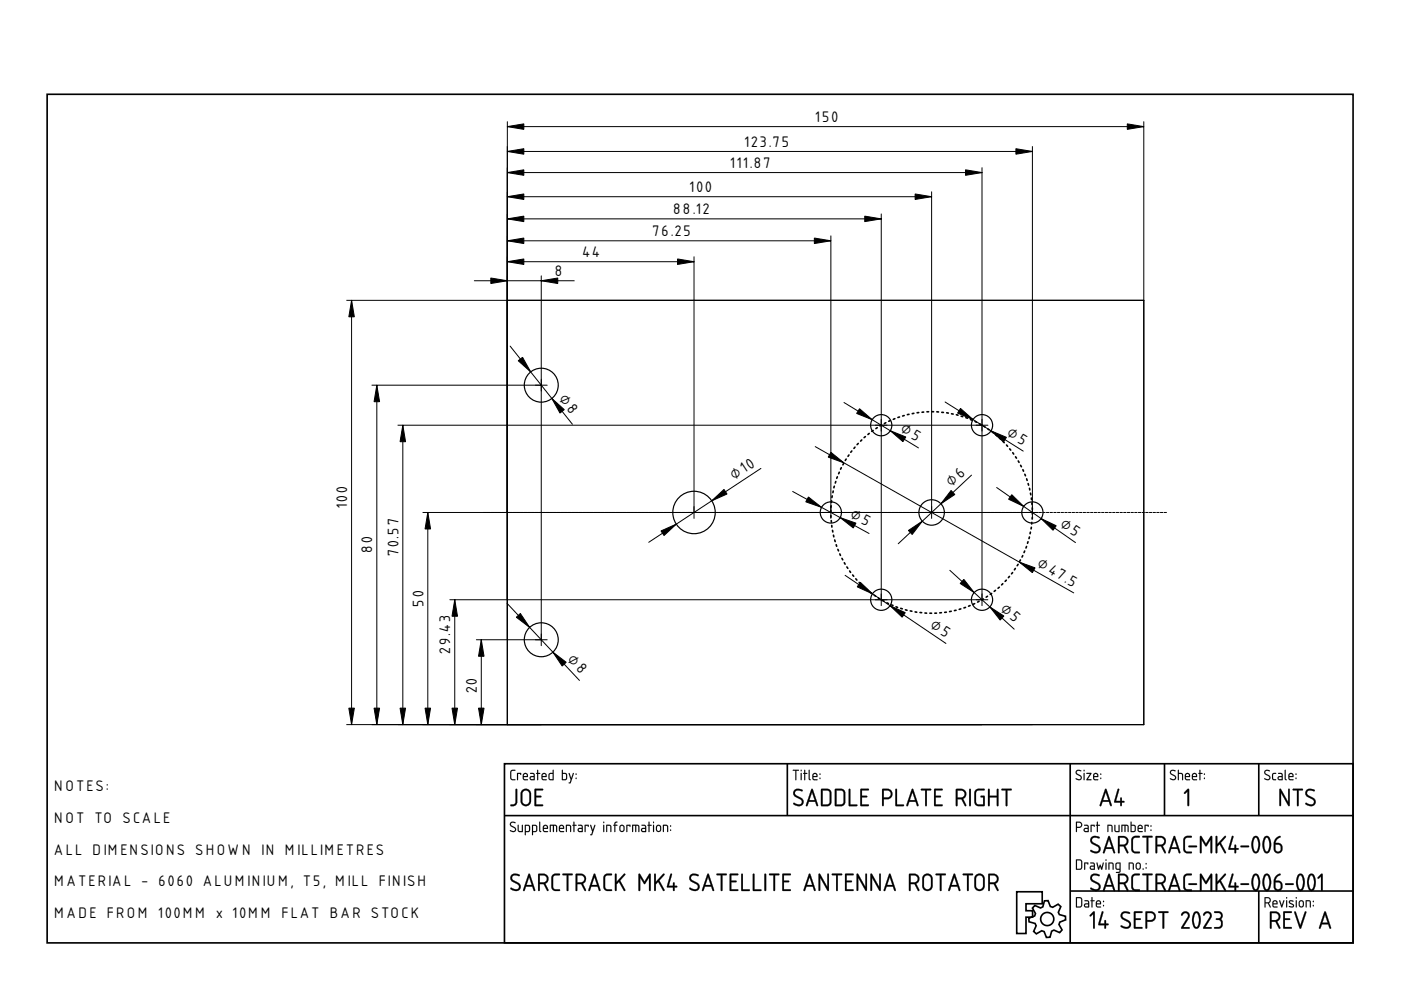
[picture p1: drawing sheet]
<svg xmlns="http://www.w3.org/2000/svg" width="297mm" height="210mm" viewBox="0 0 297 210" stroke-linecap="round" stroke-linejoin="round" font-family="sans-serif">
<defs><g id="words">
<g font-size="4">
<text x="172.9" y="25.9">150</text>
<text x="154.9" y="35.6">111.87</text>
<text x="157.9" y="31.1">123.75</text>
<text x="146.3" y="40.8">100</text>
<text x="142.7" y="45.4">88.12</text>
<text x="138.4" y="50.1">76.25</text>
<text x="117.6" y="58.6">8</text>
<text x="123.5" y="54.5">44</text>
<text x="118.4" y="84.6" transform="rotate(51 118.4 84.6)">⌀8</text>
<text x="190.8" y="91.4" transform="rotate(31 190.8 91.4)">⌀5</text>
<text x="213.3" y="92.2" transform="rotate(32 213.3 92.2)">⌀5</text>
<text x="155.7" y="101.9" transform="rotate(-33 155.7 101.9)">⌀10</text>
<text x="73.6" y="107.7" transform="rotate(-90 73.6 107.7)">100</text>
<text x="201.7" y="103.3" transform="rotate(-43 201.7 103.3)">⌀6</text>
<text x="180.1" y="109.7" transform="rotate(29 180.1 109.7)">⌀5</text>
<text x="224.6" y="111.4" transform="rotate(35 224.6 111.4)">⌀5</text>
<text x="78.9" y="117.3" transform="rotate(-90 78.9 117.3)">80</text>
<text x="84.5" y="118" transform="rotate(-90 84.5 118)">70.57</text>
<text x="219.7" y="120.1" transform="rotate(30 219.7 120.1)">⌀47.5</text>
<text x="89.8" y="128.7" transform="rotate(-90 89.8 128.7)">50</text>
<text x="212" y="129.3" transform="rotate(42 212 129.3)">⌀5</text>
<text x="197.1" y="132.9" transform="rotate(34 197.1 132.9)">⌀5</text>
<text x="95.4" y="138.6" transform="rotate(-90 95.4 138.6)">29.43</text>
<text x="120.2" y="140" transform="rotate(47 120.2 140)">⌀8</text>
<text x="101.1" y="147" transform="rotate(-90 101.1 147)">20</text>
<text x="11.5" y="167.8">NOTES:</text>
<text x="11.5" y="174.5">NOT TO SCALE</text>
<text x="11.5" y="181.2">ALL DIMENSIONS SHOW N IN MILLIMETRES</text>
<text x="11.5" y="187.9">MATERIAL - 6060 ALUMINIUM, T5, MILL FINISH</text>
<text x="11.5" y="194.6">MADE FROM 100MM x 10MM FLAT BAR STOCK</text>
</g>
</g></defs>
<g fill="none" stroke="#000" stroke-width=".35">
<path d="M10 20h276.9v179.9h-276.9zM107 161.9h179.9v38h-179.9zM107 172.9h179.9M166.9 161.9v11M226.9 161.9v38M246.9 161.9v11M266.9 161.9v11M215.6 189.1h5.4v2.5h-3.5v1.5h1.4v1.4h-1.4v3.4h-1.9zM219.4 192l1.2 .5 .5-.2 .3-1.3h.8l.5 1.2 .5 .2 1.1-.7 .6 .5-.5 1.2 .2 .5 1.3 .4v.7l-1.2 .5-.2 .5 .7 1.2-.5 .5-1.2-.5-.5 .2-.4 1.3-.7 .1-.5-1.3-.5-.2-1.2 .7-.5-.5 .5-1.2-.2-.5-1.3-.4-.1-.7 1.3-.5 .1-.5-.6-1.2zM226.9 188.9h60M266.9 188.9v11"/>
<circle cx="222" cy="194.9" r="1.4"/>
</g>
<g fill="#000">
<path d="M251.8 167.3l.1-.1 .2 .2v3.3l-.2 .2-.1-.2v-2.9l-.5 .5-.3-.1z"/>
<path d="M108.2 174.4l.3-.2h.5l.3 .1-.1 .2a.48 .48 0 0 0-.5-.1 .48 .48 0 0 0-.3 .5l1 .8-.1 .6a.76 .76 0 0 1-1.2-.3l.8 .2 .3-.3-1.1-.9zM108.3 174.4l-.2 .6 .9 .5a.35 .35 0 0 1 .2 .4 .35 .35 0 0 1-.3 .3l-.7-.2v.2a.67 .67 0 0 0 .8 .2 .67 .67 0 0 0 .4-.7l-1.1-.9 .2-.4 .8 .1a.65 .65 0 0 0-1-.1zM109.8 174.9l.2 .1v1.1l.6 .1v-1.2l.2-.1v1.5h-.6l-.3-.1zM109.8 174.9l.1 1.4 .9 .1v-1.5l-.1 .1v1.2h-.5l-.2-.1v-1.1zM111.5 175.1v1.1h.5l.2-.2-.1-.8zM111.5 175.1l.7 .1-.1 1h-.6zM111.3 174.9h.8l.3 .4-.1 1-.8 .1-.1 .7-.1-.1zM111.3 174.9v2.1h.2v-.6h.5a.85 .85 0 0 0 .4-1v-.1a.77 .77 0 0 0-1-.4zM113 175.1v1.1h.6l.1-.2-.1-.8zM113 175.1l.7 .1-.1 1h-.6zM112.8 174.9h.9l.2 .4-.1 1-.8 .1-.1 .7-.1-.1zM112.8 174.9v2.1h.2v-.6h.5a.85 .85 0 0 0 .4-1v-.1a.77 .77 0 0 0-1-.4zM114.3 174.2l.2 .1v1.7l.3 .3-.2 .1-.3-.3zM114.4 174.3l-.1 1.8 .1 .2 .2 .1 .2-.1-.3-.3v-1.7zM115.4 175.2l-.1 .3h.7l-.2-.4zM115.4 175.2l.4-.1 .2 .5h-.7zM115.3 175a.56 .56 0 0 1 .7 0 .56 .56 0 0 1 .1 .8l-.8-.1 .1 .4 .8 .2-.7 .1a.92 .92 0 0 1-.2-1.4zM115.3 175l-.2 .4 .1 .9 1 .1v-.2h-.8l-.1-.3v-.2h.9l-.1-.6-.5-.2zM116.6 174.9l1.4 .1 .1 .3v1.1l-.2-.1-.1-1.1-.3-.1v1.2l-.1 .1-.2-.1v-1.2h-.4v1.2l-.2 .1zM116.6 174.9l.1 1.5 .1-1.3h.4l.2 1.3v-1.3l.5 .1 .1 1.2 .1-1.1a1.05 1.05 0 0 0-1.3-.4zM118.8 175.2l-.1 .3h.7l-.2-.4zM118.8 175.2l.4-.1 .2 .5h-.7zM118.7 175a.56 .56 0 0 1 .7 0 .56 .56 0 0 1 .1 .8l-.8-.1 .1 .4 .8 .2-.7 .1a.92 .92 0 0 1-.2-1.4zM118.7 175l-.2 .4 .1 .9 1 .1v-.2h-.8l-.1-.3v-.2h.9l-.1-.6-.4-.2zM120 174.9h.7l.3 .1 .1 1.4-.2-.1-.1-1.1-.6-.1v1.2l-.2 .1zM120 174.9v1.5l.2-.1v-1.2l.7 .1 .1 1.2 .1-.7a.7 .7 0 0 0-.3-.8 .7 .7 0 0 0-.8 0zM121.6 174.2l.2 .1v.6l.5 .1-.5 .1v1.2l-.1 .1-.1-.1v-1.2l-.3-.1 .3-.1zM121.6 174.2v.7l-.2 .1 .2 .1 .1 1.3 .1-1.3 .4-.1-.4-.1v-.6zM122.8 175.8l-.1 .3 .6 .1v-.5zM122.7 175.8l.7-.1v.5h-.7zM122.6 174.9h.7l.3 .3-.1 1.2h-.8l-.2-.2 .1-.5 .7-.2v-.3l-.7-.1zM122.6 174.9v.1l.7 .1 .1 .5-.8 .1-.1 .3 .1 .3 .9 .1v-1.2l-.2-.3zM124 174.9l.8 .1-.1 .3-.1-.2h-.4v1.2l-.1 .1-.2-.1zM124 174.9l.1 1.5 .1-1.3h.4l.1 .2 .1-.3zM125.1 174.9l.3 .1 .3 1 .3-1 .1-.1 .1 .1-.8 2.1-.3-.1 .3-.1 .2-.6zM125.2 174.9l.4 1.4-.2 .6-.3 .1 .3 .1 .8-2.1h-.2l-.3 1-.4-1zM127.9 174.9l.2 .1v1.3l-.1 .1-.1-.1zM127.9 174.9l.1 1.5 .1-1.4zM127.9 174.4a.15 .15 0 0 1 .3 0 .15 .15 0 0 1-.3 0zM127.9 174.2v.3h.2v-.3zM128.5 174.9h.7l.3 .1 .1 1.4-.2-.1-.1-1.1-.6-.1v1.2l-.2 .1zM128.6 174.9v1.5l.1-.1v-1.2l.7 .1 .1 1.2 .1-.7a.7 .7 0 0 0-.2-.8 .7 .7 0 0 0-.8 0zM130.4 174.3l.5-.1v.2l-.4 .1v.4l.4 .1-.4 .1v1.2l-.2 .1-.1-1.3-.2-.1 .2-.1zM130.4 174.3l-.1 .6-.3 .1 .3 .1v1.3l.1-1.3 .5-.1-.5-.1 .1-.3 .4-.2v-.2zM131.6 175.2v.8l.4 .2 .2-.2v-.7l-.2-.2zM131.6 175.1h.4l.2 .2v.7l-.2 .2-.4-.2zM131.5 175a.55 .55 0 0 1 .6-.1 .55 .55 0 0 1 .3 .5l-.1 .8-.2 .2h-.5l-.3-.5v-.7zM131.5 175l-.1 .2-.1 .8 .4 .4h.4l.3-.4v-.8l-.3-.3zM132.8 174.9l.9 .1-.1 .3-.1-.2h-.5v1.2l-.1 .1-.1-.1zM132.8 174.9l.1 1.5 .1-1.3h.5l.1 .2 .1-.3zM134 174.9l1.4 .1 .2 .3-.1 1.1-.2-.1v-1.1l-.4-.1v1.2l-.1 .1-.1-.1v-1.2h-.5v1.2l-.2 .1zM134.1 174.9l-.1 1.5 .2-.1v-1.2h.5l.1 1.3 .1-1.3h.4l.1 1.2 .1 .1 .1-1.1-.2-.3zM136.2 175.8v.3l.6 .1v-.5zM136.2 175.8l.6-.1v.5h-.6zM136 174.9h.8l.2 .3-.1 1.2h-.7l-.3-.2 .1-.5 .8-.2-.1-.3-.7-.1zM136 174.9v.1l.7 .1 .1 .5-.8 .1-.1 .3 .1 .3 1 .1v-1.2l-.3-.3zM137.5 174.2l.2 .1v.6l.5 .1-.5 .1v1.2l-.1 .1-.1-.1v-1.2l-.2-.1 .2-.1zM137.5 174.2v.7l-.2 .1 .2 .1 .1 1.3 .1-1.3 .4-.1-.4-.1v-.6zM138.5 174.9l.2 .1v1.3l-.1 .1-.2-.1zM138.5 174.9l.1 1.5 .1-1.4zM138.4 174.4a.15 .15 0 0 1 .3 0 .15 .15 0 0 1-.3 0zM138.5 174.2v.3h.1v-.3zM139.4 175.2l-.1 .8 .4 .2 .2-.2v-.7l-.2-.2zM139.4 175.1h.4l.2 .2-.1 .7-.2 .2-.4-.2zM139.3 175l.6-.1a.94 .94 0 0 1-.1 1.5h-.4l-.3-.4v-.8zM139.3 175l-.2 .2v.8l.3 .4h.4l.3-.4v-.8l-.3-.3zM140.6 174.9h.6l.4 .1v1.4l-.2-.1v-1.1l-.6-.1v1.2l-.2 .1zM140.6 174.9l.1 1.5v-1.3l.7 .1 .2 1.2 .1-1.1a.77 .77 0 0 0-1-.4zM142.1 175.9h.2v.3l-.2-.1zM142.1 175.9l.1 .3 .1-.2zM142.1 175h.2v.3h-.2zM142.1 175v.2h.2v-.2z"/>
<path d="M108.3 174.4a.64 .64 0 0 1 1 .1h-.1a.49 .49 0 0 0-.6-.1 .49 .49 0 0 0-.2 .5l.7 .5a.6 .6 0 0 1 .2 .8 .6 .6 0 0 1-.9 .1l-.3-.1 .1-.2a.51 .51 0 0 0 .6 .2 .51 .51 0 0 0 .4-.5l-1-.6-.1-.3zM109.8 174.9l.2 .1v1.1l.2 .1h.5v-1.2l.1-.1v1.5l-.9-.1zM111.5 175.1v1.1h.5l.2-1zM111.3 174.9a.77 .77 0 0 1 .9 .1 .77 .77 0 0 1 .2 .9l-.3 .5h-.6v.7h-.2zM113 175.1v1.1h.6l.1-1zM112.8 174.9a.77 .77 0 0 1 1 .1 .77 .77 0 0 1 .1 .9l-.2 .5h-.7v.7h-.2zM114.3 174.2l.2 .1v1.7l.3 .3-.2 .1-.3-.3zM115.4 175.2l-.1 .3h.7l-.2-.4zM115.3 175a.55 .55 0 0 1 .7 0 .55 .55 0 0 1 .1 .7h-.8l.1 .5 .8 .1-.7 .1a.91 .91 0 0 1-.2-1.4zM116.6 174.9h1.2a1.25 1.25 0 0 1 .2 1.5l-.1-1.2-.2-.1h-.2l-.1 1.3-.2-.1v-1.2h-.4v1.2l-.2 .1zM118.8 175.2l-.1 .3h.7l-.2-.4zM118.7 175a.55 .55 0 0 1 .7 0 .55 .55 0 0 1 .1 .7h-.8l.1 .5 .8 .1-.7 .1a.91 .91 0 0 1-.2-1.4zM120 174.9a.71 .71 0 0 1 .8 0 .71 .71 0 0 1 .3 .8l-.1 .7-.1-1.2-.7-.1v1.2l-.2 .1zM121.6 174.2l.2 .1v.6l.4 .1-.4 .1-.1 1.3-.1-1.3-.2-.1 .2-.1zM122.7 175.8l.1 .4h.5v-.5zM122.6 174.9h.7l.3 .4-.1 1.1h-.6a.44 .44 0 0 1-.4-.4 .44 .44 0 0 1 .4-.5h.4v-.3l-.7-.1zM124 174.9l.8 .1-.1 .3-.1-.2h-.4l-.1 1.3zM125.2 174.9l.1 .1 .4 1 .3-1h.2l-.8 2.1-.3-.1 .3-.1 .2-.6zM127.9 174.9l.2 .1-.1 1.4zM127.9 174.4a.15 .15 0 0 1 .3 0 .15 .15 0 0 1-.3 0zM128.5 174.9a.71 .71 0 0 1 .9 0 .71 .71 0 0 1 .2 .8l-.1 .7-.1-1.2-.7-.1v1.2l-.2 .1zM130.4 174.3l.5-.1v.2l-.4 .2v.3l.4 .1-.4 .1-.2 1.3-.1-1.3-.2-.1 .2-.1zM131.6 175.2l-.1 .7a.34 .34 0 0 0 .4 .3 .34 .34 0 0 0 .3-.4l-.1-.6zM131.5 175l.6-.1a.93 .93 0 0 1 0 1.5h-.4a.96 .96 0 0 1-.2-1.4zM132.8 174.9l.9 .1-.1 .3-.1-.2h-.5l-.1 1.3zM134.1 174.9h1.2a1.25 1.25 0 0 1 .2 1.5l-.2-1.2-.2-.1h-.2l-.1 1.3-.1-.1v-1.2h-.5v1.2l-.2 .1zM136.2 175.8l.1 .4h.5v-.5zM136 174.9h.7l.3 .4v1.1h-.7a.44 .44 0 0 1-.4-.4 .44 .44 0 0 1 .4-.5h.5v-.3l-.8-.1zM137.5 174.2l.2 .1v.6l.5 .1-.5 .1-.1 1.3-.1-1.3-.2-.1 .2-.1zM138.5 174.9l.2 .1-.1 1.4zM138.4 174.4a.15 .15 0 0 1 .3 0 .15 .15 0 0 1-.3 0zM139.4 175.2l-.1 .7a.34 .34 0 0 0 .4 .3 .34 .34 0 0 0 .3-.4l-.1-.6zM139.3 175l.6-.1a.93 .93 0 0 1-.1 1.5h-.4a.96 .96 0 0 1-.1-1.4zM140.6 174.9a.71 .71 0 0 1 .8 0 .71 .71 0 0 1 .3 .8l-.1 .7-.2-1.2-.6-.1v1.2l-.2 .1zM142.1 175.9h.2v.2h-.2zM142.1 175h.2v.3h-.2z"/>
<path d="M108.3 163.3l1-.1v.2l-.8 .1-.1 1.4 .1 .2 .8 .1v.2h-.8l-.3-.3v-1.4zM108.4 163.4l-.2 .3v1.4l.3 .3h.7v-.1l-.6-.1-.2-.2v-1.2l.2-.4h.6v-.2h-.5zM109.6 163.9l.9 .1-.1 .3-.1-.2h-.5v1.2l-.1 .1-.1-.1zM109.7 163.9v1.5l.1-1.3h.5l.1 .2 .1-.3zM111.1 164.2v.3h.6l-.2-.4zM111.1 164.2l.5-.1 .1 .5h-.7zM111 164l.4-.1a.56 .56 0 0 1 .5 .3 .56 .56 0 0 1-.1 .6h-.7v.3l.9 .2-.7 .1a.92 .92 0 0 1-.3-1.4zM111 164l-.2 .4 .2 .9 .3 .1h.6v-.1l-.8-.1-.1-.3v-.2h.9l-.1-.6-.4-.2zM112.6 164.8v.3l.6 .1v-.4zM112.5 164.8l.7-.1v.5h-.6zM112.4 163.9h.7l.3 .3-.1 1.2h-.8l-.2-.2 .1-.5 .8-.2-.1-.3-.7-.1zM112.4 163.9l.1 .2h.6l.1 .5-.8 .1-.1 .3 .1 .3 .9 .1v-1.2l-.2-.3zM113.9 163.2l.2 .1v.6l.5 .1-.5 .1v1.2l-.1 .1-.1-.1v-1.2l-.3-.1 .3-.1zM113.9 163.3v.6l-.2 .1 .2 .1 .1 1.3 .1-1.3 .4-.1-.4-.1v-.6zM115.1 164.2l-.1 .3h.7l-.2-.4zM115.1 164.2l.4-.1 .2 .5h-.7zM115 164l.4-.1a.56 .56 0 0 1 .5 .3 .56 .56 0 0 1-.1 .6h-.8l.1 .3 .8 .2-.7 .1a.92 .92 0 0 1-.2-1.4zM115 164l-.2 .4 .1 .9 .3 .1h.7v-.1l-.8-.1-.1-.3v-.2h.9l-.1-.6-.4-.2zM116.6 164.1l-.1 .1a.73 .73 0 0 0 .3 1h.4v-1.1zM116.6 164.1h.6v1.1l-.7-.1zM116.4 164l.8-.1v-.6l.2-.1v2.2l-1-.1-.1-.3zM116.4 164l-.1 1 .1 .3 .9 .1 .1-2.1h-.2v.6zM119.3 164.1v1.1h.5a.76 .76 0 0 0 0-1.1zM119.3 164.1h.7a.79 .79 0 0 1-.2 1.1h-.5zM119.1 163.2l.3 .1-.1 .6h.7l.2 .3v1l-.2 .2-.9-.1zM119.2 163.2l-.1 2.1 .9 .1 .2-.4v-.8l-.2-.3h-.7v-.6zM120.6 163.9l.2 .1 .3 1 .3-1 .2-.1 .1 .1-.8 2.1-.3-.1 .2-.1 .2-.6zM120.6 163.9l.4 1.4-.2 .6-.2 .1 .3 .1 .8-2.1h-.2l-.4 1-.3-1zM122 164.9h.2v.3h-.2zM122.1 164.9v.2h.1v-.2zM122 164h.2v.3h-.2zM122.1 164v.2l.1 .1v-.3z"/>
<path d="M108.3 163.4l.9-.2v.2l-.6 .1-.2 .1v1.3l.2 .3h.6l.1 .2h-.8l-.3-.3v-1.4zM109.6 163.9l.9 .1-.1 .3-.1-.2h-.5l-.1 1.3zM111.1 164.2v.3h.6l-.2-.4zM111 164a.55 .55 0 0 1 .8 0 .55 .55 0 0 1 0 .8h-.7l.1 .4 .7 .1-.6 .1a.91 .91 0 0 1-.3-1.4zM112.6 164.8v.4h.6v-.4zM112.4 163.9h.7l.3 .4-.1 1.1h-.6a.44 .44 0 0 1-.4-.4 .44 .44 0 0 1 .4-.5h.5l-.1-.3-.7-.1zM113.9 163.2l.2 .1v.6l.4 .1-.4 .1-.1 1.3-.1-1.3-.2-.1 .2-.1zM115.1 164.2l-.1 .3h.7l-.2-.4zM115 164a.55 .55 0 0 1 .7 0 .55 .55 0 0 1 .1 .8h-.8l.1 .4 .8 .1-.7 .1a.91 .91 0 0 1-.2-1.4zM116.6 164.1l-.1 .1a.63 .63 0 0 0 0 .7 .63 .63 0 0 0 .7 .3v-1.1zM116.4 164l.8-.1v-.6l.2-.1v2.2h-.8l-.3-.2zM119.3 164.1v1.1h.5a.78 .78 0 0 0 .2-1zM119.2 163.2l.1 .1v.6h.7l.2 .3v.8l-.2 .4-.9-.1zM120.6 163.9l.2 .1 .3 1 .4-1h.2l-.8 2.1-.3-.1 .2-.1 .2-.6zM122.1 164.9h.1v.2h-.1zM122.1 164h.1v.3h-.1z"/>
<path d="M109.3 167.3h.3l.1 .1v2.6a.92 .92 0 0 1-.5 .9 .92 .92 0 0 1-1-.2v-.1l.8-.1 .2-.3zM109.4 167.3l-.1 2.9-.4 .4h-.6l.1 .3 .8-.1 .4-.5v-2.9zM111 167.8l-.2 .5v1.8l.2 .3 .7 .1 .3-.1 .2-.4v-1.9l-.2-.3-.4-.2zM111 167.8a.75 .75 0 0 1 .8-.2 .75 .75 0 0 1 .5 .7v1.5a.77 .77 0 0 1-.8 .8 .77 .77 0 0 1-.8-.7v-1.6zM110.7 167.5l.8-.3 .8 .3 .3 .5v1.8a1.13 1.13 0 0 1-1.1 1.2 1.13 1.13 0 0 1-1.1-1.1v-1.9zM110.7 167.6l-.3 .7v1.8l.6 .7 .8 .1 .5-.3 .2-.5v-2.1l-.2-.5-.5-.2h-.6zM113.4 167.3h1.7v.3h-.1h-1.3v1.1h.9l.2 .2-.2 .2h-.9v1.5l1.3-.1 .1 .1v.3h-1.8zM113.4 167.3v3.6h1.7l-.1-.3h-1.4v-1.6h1l.2-.1-.2-.2h-1v-1.1h1.4l.1-.3z"/>
<path d="M109.3 167.3h.3l.1 .1v2.6a.91 .91 0 0 1-.6 .8 .91 .91 0 0 1-.9-.1l.2-.1a.66 .66 0 0 0 .9-.6zM111 167.8l-.3 .5v1.6a.75 .75 0 0 0 .8 .7 .75 .75 0 0 0 .7-.8v-1.5a.75 .75 0 0 0-.4-.6 .75 .75 0 0 0-.8 .1zM110.7 167.5a1.1 1.1 0 0 1 1.2-.2 1.1 1.1 0 0 1 .7 1v1.5a1.1 1.1 0 0 1-1.1 1.1 1.1 1.1 0 0 1-1.1-1v-1.9zM113.4 167.3h1.7v.2l-.1 .1h-1.3v1.1h.9l.2 .2-.2 .2h-.9v1.5h1.3l.1 .3h-1.7z"/>
<path d="M168.1 163.2h1.2l.1 .1-.6 .1 .1 1.9-.2 .1-.1-.1v-1.9h-.5zM168.1 163.2v.2h.5l.1 2 .1-2 .6-.1zM169.8 163.9l.2 .1v1.3l-.1 .1-.2-.1zM169.8 163.9l.1 1.5 .1-1.4zM169.7 163.4a.2 .2 0 0 1 .4 0 .2 .2 0 0 1-.4 0zM169.8 163.2v.3h.1v-.3zM170.5 163.2l.2 .1v.6l.5 .1-.5 .1v1.2l-.1 .1-.1-.1v-1.2l-.2-.1 .2-.1zM170.5 163.3v.6l-.2 .1 .2 .1 .1 1.3 .1-1.3 .4-.1-.4-.1v-.6zM171.5 163.2l.2 .1v1.7l.2 .3-.1 .1-.4-.3zM171.5 163.3v1.8l.3 .3-.1-2.1zM172.5 164.2l-.1 .3h.7l-.2-.4zM172.5 164.2l.4-.1 .2 .5h-.7zM172.4 164l.4-.1a.56 .56 0 0 1 .5 .3 .56 .56 0 0 1-.1 .6h-.8l.1 .3 .8 .2-.6 .1a.92 .92 0 0 1-.3-1.4zM172.4 164l-.2 .4 .2 .9 .3 .1h.6v-.1l-.8-.1-.1-.3v-.2h.9l-.1-.6-.4-.2zM173.8 164.9h.1v.3h-.1zM173.8 164.9v.2h.1v-.2zM173.8 164h.1l.1 .3h-.2zM173.8 164v.2l.1 .1v-.3z"/>
<path d="M168.1 163.2l1.3 .1-.6 .1-.1 2-.1-2h-.5zM169.8 163.9l.2 .1-.1 1.4zM169.8 163.4a.14 .14 0 0 1 .2 0 .14 .14 0 0 1-.2 0zM170.5 163.2l.2 .1v.6l.5 .1-.5 .1-.1 1.3-.1-1.3-.2-.1 .2-.1zM171.5 163.2l.2 .1v1.7l.2 .3-.1 .1-.3-.3zM172.5 164.2l-.1 .3h.7l-.2-.4zM172.4 164a.55 .55 0 0 1 .8 0 .55 .55 0 0 1 0 .8h-.8l.1 .4 .8 .1-.6 .1a.91 .91 0 0 1-.3-1.4zM173.8 164.9h.1v.2h-.1zM173.8 164h.1v.3h-.1z"/>
<path d="M168.4 167.5l.4-.3 .9 .1 .5 .2v.2l-.2 .1a.91 .91 0 0 0-1.4 .4l.3 .5a1.92 1.92 0 0 1 1.5 1v.6l-.3 .4a1.47 1.47 0 0 1-2-.3l.3-.2 1.1 .3h.2l.3-.3a.55 .55 0 0 0-.4-.7l-1.3-.8-.2-.5zM168.5 167.5a.91 .91 0 0 0 .2 1.5l1 .5a.64 .64 0 0 1 .2 .9 .64 .64 0 0 1-1 .1l-.5-.3-.2 .2 .4 .3 .8 .2a.98 .98 0 0 0 1-.9l-.4-.7-1.1-.6a.56 .56 0 0 1-.3-.9l.3-.2 1.1 .2 .2-.2a1.41 1.41 0 0 0-1.7-.1zM172.1 167.3l.3 .1 1.1 3.2-.2 .4-.2-.2-.3-.8h-1.3l-.3 .9h-.3l-.1-.1zM172.1 167.3l-1.2 3.5 .2 .1 .1-.1 .3-.8h1.4l.4 .9 .2-.1-1.2-3.4zM172.1 168l-.5 1.7h1.1zM172.2 167.9l.6 1.8h-1.2zM174.4 167.6v3l1.2-.1 .3-.5v-2l-.4-.4zM174.4 167.6h1.1l.4 .3v2.1a1 1 0 0 1-1.4 .6h-.1zM174.1 167.3l1.5-.1 .4 .3 .3 .4v2.4l-.7 .6h-1.5zM174.1 167.3v3.6h1.5l.4-.2 .2-.4v-2.4l-.2-.4-.4-.2zM177.4 167.6l-.1 3 1.3-.1 .2-.5v-2l-.4-.4zM177.3 167.6h1.1l.4 .3 .1 2.1a1 1 0 0 1-1.4 .6h-.2zM177 167.3l1.6-.1 .4 .3 .2 .4v2.4l-.6 .6h-1.6zM177.1 167.3v3.6h1.5l.3-.2 .3-.4v-2.4l-.3-.4-.3-.2zM180 167.3h.3v.1v3.2l1.3-.1 .1 .1v.3h-1.7zM180 167.3v3.6h1.7l.1-.2-.2-.1h-1.3v-3.2zM182.4 167.3h1.8v.3h-.2h-1.3v1.1h1l.2 .2-.2 .2h-1v1.5l1.3-.1 .2 .1v.3h-1.8zM182.5 167.3v3.6h1.7l-.2-.3h-1.3v-1.6h1l.2-.1-.2-.2h-1v-1.1h1.3l.2-.2-.2-.1zM187.4 167.6v1.5l.9-.1 .4-.1 .2-.6-.2-.5zM187.4 167.6h.7a.77 .77 0 0 1 .8 .7 .77 .77 0 0 1-.7 .8h-.8zM187.1 167.3l.1-.1a1.71 1.71 0 0 1 1.8 .4h-.1a1.11 1.11 0 0 1 .3 1.2 1.11 1.11 0 0 1-1 .7l-.8-.1v1.3l-.1 .2h-.3zM187.1 167.3l-.1 3.4 .2 .2 .2-.2v-1.3a1.49 1.49 0 0 0 1.6-.4l.2-.7-.3-.7a1.69 1.69 0 0 0-1.8-.3zM189.9 167.3h.3v.1v3.2l1.3-.1 .1 .1v.3h-1.7zM189.9 167.3v3.6h1.7v-.3h-.1h-1.3v-3.2zM193.3 167.3l.4 .1 1 3.2-.1 .4-.2-.2-.3-.8h-1.3l-.3 .9h-.3l-.1-.1zM193.4 167.3l-1.2 3.5 .2 .1 .1-.1 .3-.8h1.4l.4 .9 .1-.2-1.1-3.3zM193.4 168l-.5 1.7h1.1zM193.5 167.9l.6 1.8h-1.2zM195.3 167.3l2-.1 .2 .2-.2 .2h-.8v3.1l-.2 .3-.2-.3 .1-3.1h-.9zM195.3 167.3v.2l.9 .1v3.1l.1 .2 .2-.2v-3.1h.8l.1-.2-.1-.1zM198.1 167.3h1.7v.3h-.1h-1.3v1.1h.9l.2 .2-.2 .2h-.9v1.5l1.3-.1 .1 .1v.3h-1.7zM198.1 167.3v3.6h1.7l-.1-.3h-1.3v-1.6h.9l.2-.1-.2-.2h-.9v-1.1h1.3l.1-.3zM203 167.6v1.5h.1a.95 .95 0 0 0 1.4-.9l-.5-.5zM203 167.6h1l.3 .2a.67 .67 0 0 1 0 1.1l-.3 .2h-1zM202.7 167.3l.1-.1a1.74 1.74 0 0 1 1.8 .4 1.1 1.1 0 0 1-.4 1.8l.7 1.2-.1 .3-.3-.1-.7-1.3h-.8v1.2v.2h-.3zM202.7 167.3v3.6l.3-.2v-1.3h.9l.6 1.4 .3 .1v-.3l-.6-1.2 .5-.5a1.06 1.06 0 0 0-.9-1.6zM205.5 167.3h.3l.1 .2v3.2l-.2 .3-.2-.3zM205.5 167.3v3.4l.2 .2 .1-.2v-3.2v-.2zM206.8 167.5l.7-.3 1.3 .1v.3h-.2l-1.4 .1-.2 .5v1.9l.3 .4 1.1 .1v-1.5h-.3l-.2-.2 .1-.2 .8 .1v2.1h-1.6l-.5-.4-.1-2.4zM206.9 167.5l-.3 .6 .1 2.4 .5 .4 1.5-.1v-2l-.7-.1-.1 .2 .6 .1v1.6l-1.3-.1-.3-.4v-1.9l.3-.6h1.4l.1-.3h-1.2zM209.5 167.3h.3l.1 .1-.1 1.3h1.6l-.1-1.3 .1-.1h.3v3.6h-.3l-.1-.2 .1-1.6h-1.6l.1 1.6-.1 .2h-.3zM209.5 167.3v3.6h.2l.1-.2v-1.7h1.6v1.7l.1 .2 .2-.2-.1-3.4-.2 .1v1.3h-1.6v-1.3v-.1zM212.3 167.3l2-.1 .2 .2-.2 .2h-.7v3.1l-.2 .3-.2-.3v-3.1h-.9zM212.4 167.3v.2l.9 .1v3.1l.1 .2 .2-.2v-3.1h.7l.2-.2-.2-.1z"/>
<path d="M168.4 167.5a1.41 1.41 0 0 1 1.8 .1l-.2 .2a.92 .92 0 0 0-1.5 .4l.4 .5a1.9 1.9 0 0 1 1.4 1 1.07 1.07 0 0 1-.5 1.2 1.07 1.07 0 0 1-1.2-.2l-.4-.2 .2-.3a1.19 1.19 0 0 0 1.6 0 .58 .58 0 0 0-.3-.7l-1.4-.9-.1-.4zM172.1 167.3l.2 .1 1.1 3.3-.1 .2-.5-.9h-1.3l-.3 .9-.3-.1zM172.2 168l-.6 1.7h1.1zM174.4 167.6v3l1.2-.1 .3-.5v-2l-.4-.4zM174.1 167.3h1.5l.6 .6v2.4l-.6 .6h-1.5zM177.4 167.6v3l1.2-.1 .3-.5-.1-2-.4-.4zM177.1 167.3h1.5l.6 .6v2.4l-.6 .6h-1.6zM180 167.3h.3v.1v3.2h1.3h.1v.3h-1.7zM182.5 167.3h1.7v.2l-.2 .1h-1.3v1.1h1l.2 .2-.2 .2h-1v1.5h1.3l.2 .3h-1.8zM187.4 167.6v1.5h.8a.75 .75 0 0 0 .7-.8 .75 .75 0 0 0-.8-.7zM187.1 167.3l.1-.1a1.69 1.69 0 0 1 1.7 .4 1.1 1.1 0 0 1 .2 1.2 1.1 1.1 0 0 1-.9 .6h-.8v1.3l-.1 .2h-.2zM189.9 167.3h.2l.1 .1v3.2h1.3h.1v.3h-1.7zM193.4 167.3l.2 .1 1.1 3.3-.1 .2-.5-.9h-1.3l-.3 .9-.3-.1zM193.5 168l-.6 1.7h1.1zM195.3 167.3l2-.1 .1 .2-.1 .2h-.8v3.1l-.2 .2-.1-.2v-3.1l-.9-.1zM198.1 167.3h1.7v.2l-.1 .1h-1.3v1.1h.9l.2 .2-.2 .2h-.9v1.5h1.3l.1 .3h-1.7zM203 167.6v1.5a1.06 1.06 0 0 0 1.5-.8l-.1-.3-.4-.4zM202.7 167.3h.1a1.71 1.71 0 0 1 1.8 .4 1.12 1.12 0 0 1-.4 1.7l.6 1.2v.3l-.3-.1-.7-1.3h-.8v1.2v.2h-.3zM205.5 167.3h.3v.2v3.2l-.1 .2-.2-.2zM206.9 167.5l.6-.3 1.2 .1v.2l-.1 .1-1.4 .1-.3 .5v1.9l.4 .4 1.1 .1v-1.5h-.3l-.2-.2 .1-.2 .7 .1v2.1h-1.5l-.5-.4-.1-2.4zM209.5 167.3h.3v.1v1.3h1.6v-1.3v-.1h.3v3.6h-.3v-.2v-1.6h-1.6v1.6v.2h-.3zM212.4 167.3l1.9-.1 .2 .2-.2 .2h-.7v3.1l-.2 .2-.2-.2v-3.1l-.8-.1z"/>
<path d="M228.2 163.4l.2-.2h.6l.2 .2v.2a.48 .48 0 0 0-.6-.1 .48 .48 0 0 0-.3 .4l1 .8-.1 .6a.76 .76 0 0 1-1.1-.3l.8 .2 .2-.3-1-.9zM228.2 163.4l-.1 .6 .8 .6a.35 .35 0 0 1 .3 .3 .35 .35 0 0 1-.4 .3l-.7-.1 .7 .3a.54 .54 0 0 0 .6-.4 .54 .54 0 0 0-.4-.6l-.7-.4v-.3l.3-.3 .6 .1a.65 .65 0 0 0-1-.1zM229.8 163.9l.2 .1v1.3l-.2 .1-.1-.1zM229.8 163.9v1.5l.1-1.4zM229.7 163.4a.2 .2 0 0 1 .4 0 .2 .2 0 0 1-.4 0zM229.8 163.2v.3h.1v-.3zM230.3 163.9h1.1l-.8 1.3h.7l.1 .2h-1.1l.8-1.3h-.7zM230.4 163.9v.2h.7l-.7 1.3h1l-.1-.2h-.7l.8-1.3zM232 164.2v.3h.6l-.1-.4zM232 164.2l.5-.1 .2 .5h-.7zM231.9 164l.4-.1a.56 .56 0 0 1 .5 .3 .56 .56 0 0 1 0 .6h-.8v.3l.9 .2-.7 .1a.92 .92 0 0 1-.3-1.4zM232 164l-.2 .4 .1 .9 .3 .1h.6v-.1l-.7-.1-.1-.3v-.2h.8l-.1-.6-.4-.2zM233.3 164.9h.2v.3h-.2zM233.3 164.9v.2h.2v-.2zM233.3 164h.2v.3h-.2zM233.3 164v.2l.2 .1v-.3z"/>
<path d="M228.2 163.4a.64 .64 0 0 1 1 .1 .49 .49 0 0 0-.6-.1 .49 .49 0 0 0-.3 .6l.7 .4a.6 .6 0 0 1 .3 .8 .6 .6 0 0 1-1 .1l-.2-.1 .1-.2a.51 .51 0 0 0 .6 .2 .51 .51 0 0 0 .3-.5l-.9-.6-.2-.3zM229.8 163.9l.2 .1-.2 1.4zM229.7 163.4a.15 .15 0 0 1 .3 0 .15 .15 0 0 1-.3 0zM230.3 163.9h1.1l-.8 1.3h.7l.1 .2h-1l.7-1.3h-.7zM232 164.2v.3h.6l-.1-.4zM231.9 164a.55 .55 0 0 1 .8 0 .55 .55 0 0 1 .1 .8h-.8l.1 .4 .8 .1-.7 .1a.91 .91 0 0 1-.3-1.4zM233.3 164.9h.2v.2h-.2zM233.3 164h.2v.3h-.2z"/>
<path d="M228.3 174.4v.9h.5a.45 .45 0 0 0 .4-.5 .45 .45 0 0 0-.4-.4zM228.2 174.2h.6a.66 .66 0 0 1 .6 .7 .66 .66 0 0 1-.6 .6h-.5v.8l-.2 .1zM230 175.8l.1 .4h.5v-.5zM229.9 174.9h.7l.2 .4v1.1h-.6a.44 .44 0 0 1-.5-.4 .44 .44 0 0 1 .5-.5h.4v-.3l-.7-.1zM231.3 174.9l.8 .1-.1 .3-.1-.2h-.5l-.1 1.3zM232.6 174.2l.2 .1v.6l.4 .1-.4 .1-.1 1.3-.1-1.3-.3-.1 .3-.1zM234.8 174.9a.71 .71 0 0 1 .9 0 .71 .71 0 0 1 .2 .8l-.1 .7-.1-1.2-.7-.1v1.2l-.2 .1zM236.3 174.9l.2 .1v1.1l.2 .1h.5v-1.2l.1-.1v1.5l-.9-.1zM237.8 174.9h1.2a1.25 1.25 0 0 1 .2 1.5l-.1-1.2-.3-.1h-.2l-.1 1.3-.1-.1v-1.2h-.4v1.2l-.2 .1zM239.9 175.1v1.1h.4a.78 .78 0 0 0 .2-1zM239.7 174.2l.2 .1v.6h.7l.2 .3v.8l-.3 .4-.8-.1zM241.5 175.2l-.1 .3h.7l-.2-.4zM241.4 175a.55 .55 0 0 1 .7 0 .55 .55 0 0 1 .1 .7h-.8l.1 .5 .8 .1-.7 .1a.91 .91 0 0 1-.2-1.4zM242.7 174.9l.9 .1-.1 .3-.2-.2h-.4l-.1 1.3zM243.9 175.9h.2v.2h-.2zM243.9 175h.2v.3h-.2z"/>
<path d="M228.3 174.4v.9l.8-.1 .1-.3-.1-.3zM228.3 174.4h.5a.46 .46 0 0 1 .4 .4 .46 .46 0 0 1-.4 .5h-.5zM228.1 174.2h.9l.3 .2a.67 .67 0 0 1 .1 .7 .67 .67 0 0 1-.6 .5l-.5-.1 .1 .8-.3 .1zM228.2 174.3v2.1l.1-.9a.87 .87 0 0 0 1-.3v.1a.66 .66 0 0 0-.5-1.1zM230 175.8v.3l.6 .1v-.5zM230 175.8l.6-.1v.5h-.6zM229.9 174.9h.7l.2 .3v1.2h-.8l-.2-.2v-.5l.8-.2-.1-.3-.6-.1zM229.9 174.9v.1l.7 .1v.5l-.7 .1-.1 .3 .1 .3 .9 .1v-1.2l-.2-.3zM231.2 174.9l.9 .1-.1 .3-.1-.2h-.5l.1 1.2-.2 .1-.1-.1zM231.3 174.9v1.5l.1-1.3h.5l.1 .2 .1-.3zM232.6 174.2l.2 .1v.6l.4 .1-.4 .1v1.2l-.1 .1-.2-.1 .1-1.2-.3-.1 .3-.1zM232.6 174.2v.7l-.2 .1 .2 .1 .1 1.3 .1-1.3 .4-.1-.4-.1v-.6zM234.8 174.9h.7l.3 .1 .1 1.4-.2-.1-.1-1.1-.6-.1v1.2l-.2 .1zM234.8 174.9v1.5l.2-.1v-1.2l.7 .1 .1 1.2 .1-.7a.7 .7 0 0 0-.3-.8 .7 .7 0 0 0-.8 0zM236.3 174.9l.2 .1v1.1l.6 .1v-1.2l.3-.1v1.5h-.7l-.3-.1zM236.3 174.9l.1 1.4 .9 .1v-1.5l-.1 .1v1.2h-.5l-.2-.1v-1.1zM237.8 174.9l1.4 .1 .1 .3v1.1l-.2-.1-.1-1.1-.4-.1v1.2l-.1 .1-.1-.1v-1.2h-.4v1.2l-.2 .1zM237.8 174.9v1.5l.1-.1v-1.2h.5l.1 1.3 .1-1.3h.4l.1 1.2 .2 .1v-1.1l-.2-.3zM239.9 175.1v1.1h.4a.76 .76 0 0 0 .1-1.1zM239.9 175.1h.6a.79 .79 0 0 1-.2 1.1h-.4zM239.7 174.2l.2 .1v.6h.7l.2 .2v1.1l-.3 .2-.8-.1zM239.7 174.2v2.1l.8 .1 .3-.4v-.8l-.2-.3h-.7v-.6zM241.5 175.2l-.1 .3h.7l-.2-.4zM241.5 175.2l.4-.1 .2 .5h-.7zM241.4 175a.56 .56 0 0 1 .7 0 .56 .56 0 0 1 .1 .8l-.8-.1 .1 .4 .8 .2-.7 .1a.92 .92 0 0 1-.2-1.4zM241.4 175l-.2 .4 .1 .9 .9 .1v-.2h-.7l-.1-.3v-.2h.8l-.1-.6-.4-.2zM242.7 174.9l.9 .1-.1 .3-.2-.2h-.4v1.2l-.1 .1-.1-.1zM242.7 174.9l.1 1.5 .1-1.3h.5l.1 .2 .1-.3zM243.9 175.9h.2v.3l-.2-.1zM244 175.9v.3l.1-.3zM243.9 175h.2v.3h-.2zM244 175v.2h.1v-.2z"/>
<path d="M231.4 177.5l.4-.3 .9 .1 .4 .2v.2l-.1 .1a.91 .91 0 0 0-1.5 .4l.4 .5a1.92 1.92 0 0 1 1.4 1v.6l-.2 .4a1.47 1.47 0 0 1-2-.3l.2-.2 1.1 .3h.3l.2-.3a.55 .55 0 0 0-.3-.7l-1.3-.8-.2-.5zM231.4 177.5a.91 .91 0 0 0 .3 1.5l.9 .5a.64 .64 0 0 1 .3 .9 .64 .64 0 0 1-1 .1l-.6-.3-.1 .2 .1 .2a1.13 1.13 0 0 0 1.3 .3 1.13 1.13 0 0 0 .7-1.2l-.5-.6-.9-.4a.56 .56 0 0 1-.3-.9l.3-.2 1.1 .1 .1-.1a1.41 1.41 0 0 0-1.7-.1zM235 177.3l.3 .1 1.1 3.2-.1 .3-.3-.1-.2-.8h-1.3l-.4 .9h-.2l-.1-.1zM235.1 177.3l-1.2 3.5 .1 .1 .2-.1 .2-.8h1.4l.4 .9 .2-.2-1.1-3.3zM235.1 178l-.5 1.6h1.1zM235.1 177.9l.6 1.8h-1.2zM237.4 177.6v1.5h.8a.73 .73 0 0 0 .7-.7 .73 .73 0 0 0-.7-.8zM237.4 177.6h1l.3 .2a.67 .67 0 0 1 0 1l-.3 .3h-1zM237.1 177.3h1.4l.5 .3a1.1 1.1 0 0 1-.4 1.8l.6 1.2v.3l-.3-.1-.7-1.4h-.8v1.3v.2h-.3zM237.1 177.3v3.6l.3-.2v-1.3h.8l.7 1.4 .3 .1v-.3l-.7-1.3 .6-.4a1.06 1.06 0 0 0-.9-1.6zM240.1 177.5l.4-.3 1.2 .1-.1 .3-1.2 .2-.2 2.2 .2 .4 .3 .2h1v.3h-1.2l-.6-.5-.1-2.3zM240.2 177.5l-.3 .6 .1 2.3 .5 .5h1l.1-.3h-.9l-.4-.3-.1-2.2 .3-.4 1-.1 .2-.2a1.48 1.48 0 0 0-1.5 .1zM242.2 177.3l2-.1 .2 .2-.2 .2h-.7v3.1l-.2 .2-.2-.2v-3.1l-.9-.1zM242.2 177.3v.2l.9 .1v3.1l.2 .2 .1-.2v-3.1h.8l.2-.2-.2-.1zM245.3 177.6v1.5h.8a.73 .73 0 0 0 .7-.7 .73 .73 0 0 0-.7-.8zM245.3 177.6h1l.3 .2a.67 .67 0 0 1 .1 1l-.4 .3h-1zM245 177.3h1.4l.6 .3a1.1 1.1 0 0 1-.5 1.8l.7 1.2v.3l-.4-.1-.6-1.4h-.9l.1 1.3-.1 .2h-.3zM245.1 177.3l-.1 3.6 .3-.2v-1.3h.9l.7 1.4 .2 .1 .1-.3-.7-1.3 .6-.4a1.06 1.06 0 0 0-1-1.6zM248.9 177.3l.3 .1 1.1 3.2-.2 .3-.2-.1-.2-.8h-1.4l-.3 .9h-.3v-.1zM248.9 177.3l-1.2 3.5 .2 .1 .1-.1 .3-.8h1.4l.4 .9 .1-.2-1.1-3.3zM249 178l-.6 1.6h1.1zM249 177.9l.6 1.8h-1.2zM251.1 177.5l.4-.3 1.2 .1v.3l-1.3 .2-.1 2.2 .1 .4 .3 .2h1v.3h-1.2l-.6-.5v-2.3zM251.2 177.5l-.3 .6 .1 2.3 .5 .5h1l.2-.3h-1l-.4-.3-.1-2.2 .3-.4 1-.1 .2-.2a1.48 1.48 0 0 0-1.5 .1zM252 179.3h1.6l.2 .2-.2 .2h-1.5l-.1-.1zM252 179.3l.1 .3h1.5l.2-.1-.2-.2zM254.4 177.3h.4l.9 1.6 .9-1.6h.4v3.6h-.3l-.1-.2v-2.6l-.9 1.4-1-1.4 .1 2.6-.1 .2h-.3zM254.5 177.3v3.6l.2-.1v-.1v-2.7l1 1.5 1-1.5v2.7v.1h.2v-3.5h-.2l-1 1.7-1-1.7zM257.8 177.3h.3v.1v1.6l1.5-1.7a.21 .21 0 0 1 .3 0 .21 .21 0 0 1 0 .3l-1.1 1.1 1.1 2.1-.1 .1-.2-.1-1-1.8-.5 .5v1.2l-.2 .2-.2-.2zM257.8 177.3v3.5h.2l.1-.1v-1.2l.5-.6 1 1.9 .2 .1 .1-.2-1.1-2 1-1.1 .1-.3h-.3l-1.5 1.7v-1.6zM261.2 177.2l.3 .1v.1l-.7 2.4h.9v-.5l.2-.2 .2 .2v.5h.4l.2 .2-.3 .2h-.3v.5l-.2 .2-.2-.2v-.5h-1.1l-.2-.2zM261.2 177.3l-.7 2.7 .1 .2 1.1-.1v.6l.2 .2 .2-.2v-.6l.3 .1 .2-.2-.1-.2h-.4l-.1-.7h-.2l-.1 .7h-.9l.7-2.4v-.1zM263 179.3h1.7l.2 .2-.3 .2h-1.4l-.2-.1zM263.1 179.3l.1 .3h1.4l.2-.1-.1-.2zM266.1 177.6l-.4 1.3a2.09 2.09 0 0 0 .5 1.6l.3-.1 .2-.6 .1-1.2-.3-.9zM266.1 177.6h.1a2.19 2.19 0 0 1 .6 1.9l-.2 .9-.5 .2-.3-.5-.1-1 .1-.8zM265.8 177.4l.5-.2 .5 .3 .4 1.1-.1 .9a1.2 1.2 0 0 1-1.1 1.4l-.4-.5-.3-1.2 .2-1.2zM265.9 177.4l-.4 .6-.2 1.1a2.19 2.19 0 0 0 .7 1.8h.4l.4-.3a2.96 2.96 0 0 0-.4-3.3zM268.4 177.6l-.4 1.3a2.09 2.09 0 0 0 .6 1.6l.3-.1 .1-.6 .1-1.2-.3-.9zM268.4 177.6h.2a2.19 2.19 0 0 1 .5 1.9l-.2 .9-.5 .2-.2-.5-.2-1 .1-.8zM268.2 177.4l.4-.2 .5 .3 .4 1.1v.9a1.2 1.2 0 0 1-1.1 1.4l-.5-.5-.3-1.2 .2-1.2zM268.2 177.4l-.3 .6-.2 1.1a2.19 2.19 0 0 0 .7 1.8h.4l.3-.3a2.96 2.96 0 0 0-.3-3.3zM270.5 177.7l.8-.5 .3 .2a2.05 2.05 0 0 0-1.2 1.3h.8l.5 .3a1.4 1.4 0 0 1-.1 1.7 .89 .89 0 0 1-1.3 0l-.3-.6a2.94 2.94 0 0 1 .3-2.1zM270.5 177.8l-.2 .2a2.89 2.89 0 0 0-.2 2.1 .93 .93 0 0 0 1.2 .8 .93 .93 0 0 0 .6-1.3 1.12 1.12 0 0 0-1.5-.9l.2-.6 .9-.6v-.2h-.3zM270.4 179.1v.9l.2 .4 .4 .2 .4-.2a.84 .84 0 0 0-.4-1.3zM270.4 179.1h.7l.3 .1a.74 .74 0 0 1 .2 1 .74 .74 0 0 1-1 .3l-.2-.5z"/>
<path d="M231.4 177.5a1.41 1.41 0 0 1 1.8 .1l-.2 .2a.92 .92 0 0 0-1.5 .4l.4 .5a1.9 1.9 0 0 1 1.4 1 1.07 1.07 0 0 1-.5 1.2 1.07 1.07 0 0 1-1.2-.2l-.4-.2 .1-.3a1.19 1.19 0 0 0 1.7 0 .58 .58 0 0 0-.4-.7l-1.3-.9-.2-.4zM235 177.3l.3 .1 1.1 3.3-.2 .2-.4-.9h-1.3l-.4 .9-.3-.1zM235.1 178l-.5 1.6h1.1zM237.4 177.6v1.5a1.06 1.06 0 0 0 1.5-.8l-.1-.3-.4-.4zM237.1 177.3h.1a1.71 1.71 0 0 1 1.8 .4 1.12 1.12 0 0 1-.4 1.7l.6 1.2v.3l-.3-.1-.7-1.4h-.8v1.3l-.1 .2h-.2zM240.1 177.5a1.46 1.46 0 0 1 1.6-.1l-.2 .2-1 .1-.3 .4 .1 2.2 .4 .3h.9l-.1 .3h-1l-.6-.5v-2.3zM242.2 177.3l2-.1 .2 .2-.2 .2h-.7v3.1l-.2 .2-.2-.2v-3.1l-.9-.1zM245.3 177.6v1.5a1.06 1.06 0 0 0 1.5-.8v-.3l-.5-.4zM245 177.3h.2a1.71 1.71 0 0 1 1.8 .4 1.12 1.12 0 0 1-.5 1.7l.7 1.2-.1 .3-.3-.1-.6-1.4h-.9v1.3v.2h-.3zM248.9 177.3l.3 .1 1 3.3-.1 .2-.4-.9h-1.4l-.3 .9-.3-.1zM249 178l-.6 1.6h1.1zM251.2 177.5a1.46 1.46 0 0 1 1.5-.1l-.2 .2-1 .1-.3 .4 .1 2.2 .4 .3h1l-.2 .3h-1l-.5-.5-.1-2.3zM252 179.3h1.6l.2 .2-.2 .1h-1.5h-.1zM254.5 177.3h.2l1 1.6 1-1.6h.3v3.6h-.3l-.1-.2v-2.6l-.9 1.4-.9-1.4v2.6l-.1 .2h-.3zM257.8 177.3l.3 .1v1.6l1.5-1.7h.3l-.1 .3-1 1.1 1.1 1.9a.18 .18 0 0 1 0 .3 .18 .18 0 0 1-.3-.1l-1-1.8-.5 .5-.1 1.4h-.2zM261.2 177.3h.3v.1l-.7 2.4h.9v-.5l.2-.2 .2 .2v.5h.4l.1 .2-.5 .2v.5l-.2 .2-.2-.2v-.5h-1.1l-.2-.2zM263 179.3h1.7l.1 .2-.2 .1h-1.4h-.2zM266.1 177.6l-.4 1.3a2.07 2.07 0 0 0 .5 1.7 2.3 2.3 0 0 0 .5-2.3l-.2-.6zM265.8 177.4a.84 .84 0 0 1 .9 0 .84 .84 0 0 1 .4 .9l.1 .9a2.1 2.1 0 0 1-.7 1.7h-.3a1.53 1.53 0 0 1-.9-1.7l.2-1.2zM268.4 177.6l-.4 1.3a2.07 2.07 0 0 0 .6 1.7 2.3 2.3 0 0 0 .4-2.3l-.2-.6zM268.2 177.4a.84 .84 0 0 1 .9 0 .84 .84 0 0 1 .3 .9l.1 .9a2.1 2.1 0 0 1-.7 1.7h-.2a1.53 1.53 0 0 1-.9-1.7l.1-1.2zM270.5 177.8l.8-.6 .2 .2a1.88 1.88 0 0 0-1.1 1.3 1.12 1.12 0 0 1 1.5 .9 1.12 1.12 0 0 1-1.2 1.3l-.5-.4-.1-.4a2.91 2.91 0 0 1 .2-2.1zM270.4 179.1v.9a.57 .57 0 0 0 .6 .6 .57 .57 0 0 0 .5-.6l-.1-.8-.3-.1z"/>
<path d="M234.3 167.3l.3 .1 1.1 3.2-.1 .4-.3-.2-.2-.8h-1.3l-.4 .9h-.2l-.1-.1zM234.4 167.3l-1.2 3.5 .1 .1 .2-.1 .2-.8h1.4l.5 .9 .1-.2-1.1-3.3zM234.4 168l-.5 1.7h1.1zM234.4 167.9l.6 1.8h-1.2zM237 167.2l.3 .1v.1l-.7 2.4h.9v-.5l.2-.2 .2 .2-.1 .5h.4l.2 .2-.2 .2h-.3v.5l-.2 .2-.2-.2v-.5h-1.1l-.2-.2zM237 167.3l-.8 2.7 .2 .2h1.1v.5l.2 .2 .1-.2v-.6l.6-.1v-.1l-.6-.1v-.6l-.2-.1-.1 .7h-.9l.7-2.4-.1-.1z"/>
<path d="M234.3 167.3l.3 .1 1.1 3.3-.1 .2-.5-.9h-1.3l-.4 .9-.3-.1zM234.4 168l-.5 1.7h1.1zM237 167.3h.3v.1l-.7 2.4h.9v-.5l.2-.2 .2 .2v.5h.3l.2 .2-.5 .2v.5l-.2 .2-.2-.2v-.5h-1.1l-.2-.2z"/>
<path d="M248.2 163.4l.2-.2h.6l.2 .2-.1 .2a.48 .48 0 0 0-.5-.1 .48 .48 0 0 0-.3 .4l1 .8-.1 .6a.76 .76 0 0 1-1.1-.3l.8 .2 .2-.3-1-.9zM248.2 163.4l-.1 .6 .8 .6a.35 .35 0 0 1 .3 .3 .35 .35 0 0 1-.4 .3l-.7-.1 .7 .3a.54 .54 0 0 0 .5-.4 .54 .54 0 0 0-.3-.6l-.7-.4v-.3l.3-.3 .6 .1a.65 .65 0 0 0-1-.1zM249.7 163.2h.2v.7h.7l.2 .2v1.3l-.2-.1-.1-1.1-.5-.1v1.2l-.3 .1zM249.8 163.3v2.1l.1-.1v-1.2h.5l.2 .1 .1 1.2 .1-1.3-.2-.2h-.7v-.6zM251.5 164.2l-.1 .3h.7l-.2-.4zM251.5 164.2l.4-.1 .2 .5h-.7zM251.4 164l.4-.1a.56 .56 0 0 1 .5 .3 .56 .56 0 0 1-.1 .6h-.8l.1 .3 .8 .2-.7 .1a.92 .92 0 0 1-.2-1.4zM251.4 164l-.2 .4 .1 .9 .3 .1h.7v-.1l-.8-.1-.1-.3v-.2h.9l-.1-.6-.4-.2zM253 164.2l-.1 .3h.7l-.2-.4zM253 164.2l.4-.1 .2 .5h-.7zM252.9 164l.4-.1a.56 .56 0 0 1 .5 .3 .56 .56 0 0 1-.1 .6h-.8l.1 .3 .8 .2-.7 .1a.92 .92 0 0 1-.2-1.4zM252.9 164l-.2 .4 .1 .9 .3 .1h.7v-.1l-.8-.1-.1-.3v-.2h.9l-.1-.6-.4-.2zM254.3 163.2l.2 .1v.6l.5 .1-.5 .1v1.2l-.1 .1-.1-.1v-1.2l-.2-.1 .2-.1zM254.3 163.3v.6l-.2 .1 .2 .1 .1 1.3 .1-1.3 .4-.1-.4-.1v-.6zM255.3 164.9h.2v.3h-.2zM255.3 164.9v.2h.1v-.2zM255.3 164h.2v.3h-.2zM255.3 164v.2l.1 .1v-.3z"/>
<path d="M248.2 163.4a.64 .64 0 0 1 1 .1h-.1a.49 .49 0 0 0-.5-.1 .49 .49 0 0 0-.3 .6l.7 .4a.6 .6 0 0 1 .2 .8 .6 .6 0 0 1-.9 .1l-.2-.1v-.2a.51 .51 0 0 0 .6 .2 .51 .51 0 0 0 .4-.5l-.9-.6-.2-.3zM249.8 163.2h.1v.7h.7l.2 .2v1.3l-.2-.1v-1.1l-.2-.1h-.5v1.2l-.1 .1zM251.5 164.2l-.1 .3h.7l-.2-.4zM251.4 164a.55 .55 0 0 1 .7 0 .55 .55 0 0 1 .1 .8h-.8l.1 .4 .8 .1-.7 .1a.91 .91 0 0 1-.2-1.4zM253 164.2l-.1 .3h.7l-.2-.4zM252.9 164a.55 .55 0 0 1 .7 0 .55 .55 0 0 1 .1 .8h-.8l.1 .4 .8 .1-.7 .1a.91 .91 0 0 1-.2-1.4zM254.3 163.2l.2 .1v.6l.5 .1-.5 .1-.1 1.3-.1-1.3-.2-.1 .2-.1zM255.3 164.9h.1v.2h-.1zM255.3 164h.1l.1 .3h-.2z"/>
<path d="M251.7 167.3l.2-.1 .2 .2v3.3l-.2 .2-.2-.2 .1-2.9-.5 .5-.3-.1zM251.8 167.3l-.8 .9 .3 .1 .5-.5v2.9l.1 .2 .2-.2v-3.3l-.1-.1z"/>
<path d="M268.2 163.4l.2-.2h.6l.2 .2-.1 .2a.48 .48 0 0 0-.5-.1 .48 .48 0 0 0-.3 .4l1 .8-.1 .6a.76 .76 0 0 1-1.2-.3l.9 .2 .2-.3-1-.9zM268.2 163.4l-.1 .6 .8 .6a.35 .35 0 0 1 .2 .3 .35 .35 0 0 1-.3 .3l-.8-.1 .8 .3a.54 .54 0 0 0 .5-.4 .54 .54 0 0 0-.3-.6l-.7-.4-.1-.3 .4-.3 .6 .1a.65 .65 0 0 0-1-.1zM269.8 164l.8-.1v.2l-.6 .1a.64 .64 0 0 0-.1 .7 .64 .64 0 0 0 .7 .3v.1a.57 .57 0 0 1-.7 .1 .57 .57 0 0 1-.2-.7zM269.8 164l-.1 .3 .1 1h.8l-.6-.1a.76 .76 0 0 1 .2-1.1l.3-.1v-.1zM271.2 164.8l-.1 .3 .6 .1v-.4zM271.1 164.8l.7-.1v.5h-.7zM271 163.9h.7l.3 .3-.1 1.2h-.8l-.2-.2 .1-.5 .7-.2v-.3l-.7-.1zM271 163.9l.1 .2h.6l.1 .5-.8 .1-.1 .3 .1 .3 .9 .1v-1.4zM272.4 163.2l.2 .1v1.7l.2 .3-.1 .1-.3-.3zM272.4 163.3v1.8l.3 .3 .1-.1-.2-.3v-1.7zM273.4 164.2v.3h.6l-.1-.4zM273.4 164.2l.5-.1 .2 .5h-.7zM273.3 164l.4-.1a.56 .56 0 0 1 .5 .3 .56 .56 0 0 1 0 .6h-.8v.3l.9 .2-.7 .1a.92 .92 0 0 1-.3-1.4zM273.4 164l-.2 .4 .1 .9 .3 .1h.6v-.1l-.7-.1-.1-.3v-.2h.8l-.1-.6-.4-.2zM274.7 164.9h.2v.3h-.2zM274.7 164.9v.2h.2l-.1-.2zM274.7 164h.2v.3h-.2zM274.7 164v.2l.2 .1v-.3z"/>
<path d="M268.2 163.4a.64 .64 0 0 1 1 .1h-.1a.49 .49 0 0 0-.5-.1 .49 .49 0 0 0-.3 .6l.7 .4a.6 .6 0 0 1 .2 .8 .6 .6 0 0 1-.9 .1l-.2-.1v-.2a.51 .51 0 0 0 .6 .2 .51 .51 0 0 0 .4-.5l-.9-.6-.2-.3zM269.8 164l.7-.1v.2a.44 .44 0 0 0-.5 0 .44 .44 0 0 0-.1 .5v.5l.7 .2a.55 .55 0 0 1-.7 .1 .55 .55 0 0 1-.2-.7zM271.1 164.8l.1 .4h.5v-.4zM271 163.9h.7l.3 .4-.1 1.1h-.6a.44 .44 0 0 1-.4-.4 .44 .44 0 0 1 .4-.5h.4v-.3l-.7-.1zM272.4 163.2l.2 .1v1.7l.2 .3-.1 .1-.3-.3zM273.4 164.2v.3h.6l-.1-.4zM273.3 164a.55 .55 0 0 1 .8 0 .55 .55 0 0 1 .1 .8h-.8l.1 .4 .8 .1-.7 .1a.91 .91 0 0 1-.3-1.4zM274.7 164.9h.2v.2h-.2zM274.7 164h.2v.3h-.2z"/>
<path d="M271.3 167.3h.3l1.5 2.8v-2.7v-.1h.3v3.6l-.3-.1-1.5-2.7v2.6v.2h-.3zM271.3 167.3v3.5l.1 .1 .2-.2v-2.7l1.7 2.9 .1-.2v-3.4l-.3 .1v2.8l-1.5-2.9zM274.1 167.3l2-.1 .2 .2-.2 .2h-.8l.1 3.1-.2 .3-.2-.3v-3.1h-.9zM274.1 167.3v.2l.9 .1v3.1l.2 .2 .1-.2v-3.1h.8l.1-.2-.1-.1zM277 167.5l.4-.3 .9 .1 .4 .2v.2l-.1 .1a.91 .91 0 0 0-1.5 .4l.4 .5a1.92 1.92 0 0 1 1.4 1v.6l-.2 .4a1.47 1.47 0 0 1-2-.3l.2-.2 1.1 .3h.3l.2-.3a.55 .55 0 0 0-.3-.7l-1.3-.8-.2-.5zM277 167.5a.91 .91 0 0 0 .3 1.5l.9 .5a.64 .64 0 0 1 .3 .9 .64 .64 0 0 1-1 .1l-.6-.3-.1 .2 .4 .3 .8 .2a.93 .93 0 0 0 .9-1.2l-.5-.6-.9-.4a.56 .56 0 0 1-.3-.9l.3-.2 1.1 .2 .1-.2a1.41 1.41 0 0 0-1.7-.1z"/>
<path d="M271.3 167.3h.3l1.5 2.8v-2.7l.1-.1h.2v3.6l-.3-.1-1.5-2.7v2.6v.2h-.3zM274.1 167.3l2-.1 .2 .2-.2 .2h-.8v3.1l-.1 .2-.2-.2v-3.1l-.9-.1zM277 167.5a1.41 1.41 0 0 1 1.8 .1l-.2 .2a.92 .92 0 0 0-1.5 .4l.4 .5a1.9 1.9 0 0 1 1.4 1 1.07 1.07 0 0 1-.5 1.2 1.07 1.07 0 0 1-1.2-.2l-.4-.2 .1-.3a1.19 1.19 0 0 0 1.7 0 .58 .58 0 0 0-.4-.7l-1.3-.9-.2-.4z"/>
<path d="M108.4 185.5l.5-.3 .9 .1 .4 .2v.2l-.2 .1a.91 .91 0 0 0-1.4 .4l.3 .5a1.92 1.92 0 0 1 1.5 1v.6l-.3 .4a1.47 1.47 0 0 1-1.9-.3l.2-.2 1.1 .3h.3l.2-.3a.55 .55 0 0 0-.3-.7l-1.4-.8-.1-.5zM108.5 185.5a.91 .91 0 0 0 .2 1.5l1 .5a.64 .64 0 0 1 .2 .9 .64 .64 0 0 1-.9 .1l-.6-.3-.2 .2 .4 .3 .8 .2a.93 .93 0 0 0 .9-1.2l-.5-.6-.9-.4a.56 .56 0 0 1-.2-.9l.2-.2 1.1 .2 .2-.2a1.41 1.41 0 0 0-1.7-.1zM112.1 185.2l.3 .2 1.1 3.2-.2 .3-.2-.1-.2-.8h-1.4l-.3 .9h-.3v-.2zM112.1 185.3l-1.2 3.4 .2 .2 .2-.1 .2-.8h1.4l.4 .9 .1-.2-1.1-3.3zM112.2 186l-.6 1.6h1.2zM112.2 185.9l.6 1.8h-1.2zM114.4 185.6v1.5a1.04 1.04 0 0 0 1.5-.8l-.3-.6zM114.4 185.6h1l.3 .2a.67 .67 0 0 1 .1 1l-.4 .3h-1zM114.1 185.3l.2-.1a1.74 1.74 0 0 1 1.8 .4 1.1 1.1 0 0 1-.5 1.8l.7 1.2v.3l-.4-.1-.6-1.4h-.9l.1 1.3-.1 .2h-.3zM114.1 185.3v3.6h.2l.1-.2v-1.3h.9l.7 1.4 .2 .1 .1-.3-.7-1.3 .5-.4a1.06 1.06 0 0 0-.9-1.6zM117.2 185.5l.4-.3 1.1 .1v.3l-1.3 .2-.1 2.2 .1 .4 1.3 .2v.3h-1.2l-.5-.5-.1-2.3zM117.2 185.5l-.3 .6 .1 2.3 .5 .5h1.1l.1-.3h-1l-.4-.3-.1-2.2 .3-.5 1.2-.1v-.2l-.9-.1zM119.3 185.2h2l.2 .2-.2 .2h-.8v3.1l-.2 .2-.2-.2 .1-3.1-.9-.1zM119.3 185.3v.2l.9 .1v3.1l.1 .2 .2-.2v-3.1h.8l.1-.2-.1-.2zM122.4 185.6v1.5a1.04 1.04 0 0 0 1.5-.8l-.4-.6zM122.4 185.6h1l.3 .2a.67 .67 0 0 1 0 1l-.3 .3h-1zM122.1 185.3l.1-.1a1.74 1.74 0 0 1 1.8 .4 1.1 1.1 0 0 1-.4 1.8l.6 1.2v.3l-.3-.1-.7-1.4h-.8v1.3v.2h-.3zM122.1 185.3v3.6h.1l.2-.2v-1.3h.8l.7 1.4 .3 .1v-.3l-.7-1.3 .6-.4a1.06 1.06 0 0 0-.9-1.6zM125.9 185.2l.3 .2 1.1 3.2-.2 .3-.2-.1-.2-.8h-1.3l-.4 .9h-.2l-.1-.2zM125.9 185.3l-1.1 3.4 .1 .2 .2-.1 .2-.8h1.4l.4 .9 .2-.2-1.1-3.3zM126 186l-.5 1.6h1.1zM126 185.9l.6 1.8h-1.2zM128.2 185.5l.4-.3 1.1 .1v.3l-1.3 .2-.1 2.2 .1 .4 1.3 .2v.3h-1.2l-.5-.5-.1-2.3zM128.2 185.5l-.2 .6v2.3l.5 .5h1.1l.1-.3h-.9l-.5-.3v-2.2l.2-.5 1.2-.1v-.2l-.9-.1zM130.4 185.3h.3l.1 .1-.1 1.6 1.5-1.7 .2-.1 .2 .1-1.1 1.4 1.1 2-.1 .2-.3-.1-1-1.8-.5 .5v1.4h-.3zM130.4 185.3v3.5l.1 .1 .2-.2v-1.2l.5-.6 1.2 2 .2-.2-1.2-2 1.1-1.1v-.3h-.3l-1.5 1.7v-1.6zM135.4 185.3h.3l.9 1.6 1-1.6h.3v3.6h-.3v-.2v-2.6l-.9 1.4-1-1.4 .1 2.6-.1 .2h-.3zM135.4 185.3v3.5l.1 .1 .2-.2v-2.7l1 1.4 .9-1.4v2.7l.2 .2 .1-.1v-3.5h-.3l-1 1.7-.9-1.7zM138.7 185.3h.3l.1 .1-.1 1.6 1.5-1.7 .2-.1 .2 .1-1.1 1.4 1.1 2-.1 .2-.3-.1-1-1.8-.4 .5-.1 1.4h-.3zM138.8 185.3v3.5l.1 .1 .1-.2v-1.2l.5-.6 1.2 2 .2-.2-1.1-2 1-1.1v-.3h-.2l-1.6 1.7v-1.6zM142.2 185.2h.3v.2l-.7 2.4h.9v-.5l.2-.3 .2 .3-.1 .5h.4l.2 .2-.2 .2h-.4l.1 .5-.2 .2-.2-.2v-.5h-1.1l-.2-.2zM142.2 185.3l-.8 2.7 .2 .1h1.1v.6l.2 .2 .1-.2v-.6l.6-.1-.1-.1-.5-.1v-.7h-.3v.7h-.9l.6-2.4v-.1zM146.4 185.5l.4-.3 .9 .1 .4 .2v.2l-.1 .1a.91 .91 0 0 0-1.5 .4l.4 .5a1.92 1.92 0 0 1 1.4 1v.6l-.2 .4a1.47 1.47 0 0 1-2-.3l.2-.2 1.1 .3h.3l.2-.3a.55 .55 0 0 0-.3-.7l-1-.5a.91 .91 0 0 1-.2-1.5zM146.4 185.5a.91 .91 0 0 0 .2 1.5l1 .5a.64 .64 0 0 1 .3 .9 .64 .64 0 0 1-1 .1l-.6-.3-.1 .2 .3 .3 .9 .2a.93 .93 0 0 0 .9-1.2l-.5-.6-.9-.4a.56 .56 0 0 1-.3-.9l.3-.2 1.1 .2 .1-.2a1.41 1.41 0 0 0-1.7-.1zM150 185.2l.3 .2 1.1 3.2-.2 .3-.2-.1-.2-.8h-1.4l-.3 .9h-.2l-.1-.2zM150 185.3l-1.1 3.4 .1 .2 .2-.1 .2-.8h1.4l.4 .9 .2-.2-1.1-3.3zM150.1 186l-.5 1.6h1.1zM150.1 185.9l.6 1.8h-1.2zM151.9 185.2h2l.2 .2-.2 .2h-.7v3.1l-.2 .2-.2-.2v-3.1l-.9-.1zM152 185.3v.2l.8 .1v3.1l.2 .2 .1-.2v-3.1h.8l.2-.2-.2-.2zM154.7 185.3l1.8-.1v.3l-.2 .1h-1.2v1.1h.9l.2 .2-.2 .2h-.9v1.5l1.3-.1 .1 .1v.3h-1.8zM154.8 185.3v3.5h1.7l-.1-.2h-1.4v-1.6h1l.2-.1-.2-.2h-1v-1.1h1.3l.2-.2-.2-.2zM157.2 185.3h.3v.1v3.2l1.3-.1 .2 .1v.3h-1.8zM157.2 185.3v3.5l1.7 .1v-.3h-.1h-1.3v-3.2zM159.6 185.3h.3l.1 .1v3.2l1.2-.1 .2 .1v.3h-1.8zM159.7 185.3v3.5l1.7 .1 .1-.2-.3-.1h-1.3l.1-3.2zM162.1 185.3h.3l.1 .2v3.2l-.2 .2-.3-.2zM162.1 185.3v3.4l.2 .2 .1-.2v-3.2v-.2zM163.1 185.2h2l.2 .2-.2 .2h-.8v3.1l-.2 .2-.2-.2 .1-3.1-.9-.1zM163.1 185.3v.2l.9 .1v3.1l.1 .2 .2-.2v-3.1h.8l.1-.2-.1-.2zM165.9 185.3l1.8-.1v.3l-.2 .1h-1.3v1.1h.9l.3 .2-.2 .2h-1v1.5l1.3-.1 .2 .1v.3h-1.8zM165.9 185.3v3.5h1.7l-.1-.2h-1.3v-1.6h1l.1-.1-.2-.2h-.9v-1.1h1.3l.1-.3zM171.5 185.2l.3 .2 1.1 3.2-.1 .3-.2-.1-.3-.8h-1.3l-.3 .9h-.3l-.1-.2zM171.6 185.3l-1.2 3.4 .1 .2 .2-.1 .3-.8h1.3l.5 .9 .1-.1-1.1-3.4zM171.6 186l-.5 1.6h1.1zM171.6 185.9l.6 1.8h-1.2zM173.6 185.3h.3l1.5 2.7v-2.6v-.1h.3v3.6l-.3-.1-1.5-2.7v2.6v.2h-.3zM173.6 185.3v3.5l.1 .1 .2-.2v-2.7l1.7 2.9 .1-.2v-3.4l-.3 .1v2.7l-1.5-2.8zM176.4 185.2h2l.2 .2-.2 .2h-.8l.1 3.1-.2 .2-.2-.2v-3.1l-.9-.1zM176.4 185.3v.2l.9 .1v3.1l.2 .2 .1-.2v-3.1h.8l.1-.2-.1-.2zM179.2 185.3l1.8-.1v.3l-.2 .1h-1.3v1.1h1l.2 .2-.2 .2h-1v1.5l1.3-.1 .2 .1v.3h-1.8zM179.2 185.3v3.5h1.7l-.1-.2h-1.3v-1.6h1l.1-.1-.1-.2h-1v-1.1h1.3l.2-.2-.2-.2zM181.6 185.3h.4l1.5 2.7-.1-2.6 .1-.1h.3v3.6l-.4-.1-1.4-2.7v2.6l-.1 .2h-.3zM181.7 185.3v3.5l.1 .1 .1-.2v-2.7l1.7 2.9 .2-.2v-3.4l-.3 .1v2.7l-1.5-2.8zM184.6 185.3h.3l1.5 2.7v-2.6v-.1h.3v3.6l-.3-.1-1.5-2.7v2.6v.2h-.3zM184.6 185.3v3.5l.1 .1 .2-.2v-2.7l1.7 2.9 .1-.2v-3.4l-.3 .1v2.7l-1.5-2.8zM188.5 185.2l.3 .2 1.1 3.2-.1 .3-.2-.1-.3-.8h-1.3l-.3 .9h-.3l-.1-.2zM188.6 185.3l-1.2 3.4 .1 .2 .2-.1 .3-.8h1.3l.5 .9 .1-.2-1.1-3.3zM188.6 186l-.5 1.6h1.1zM188.6 185.9l.6 1.8h-1.1zM193.1 185.6v1.5h.1a.95 .95 0 0 0 1.3-.9l-.5-.6zM193.1 185.6h1l.3 .2a.67 .67 0 0 1 0 1l-.4 .3h-.9zM192.7 185.3l.2-.1a1.74 1.74 0 0 1 1.8 .4 1.1 1.1 0 0 1-.5 1.8l.7 1.2v.3l-.3-.1-.7-1.4h-.8v1.3l-.1 .2h-.3zM192.8 185.3v3.6l.3-.2-.1-1.3h.9l.7 1.4 .3 .1v-.3l-.7-1.3 .6-.4a1.06 1.06 0 0 0-.9-1.6zM196.2 185.8l-.3 .5v1.8l.2 .3 .7 .1 .3-.1 .2-.4v-1.9l-.2-.3-.3-.2zM196.1 185.8a.75 .75 0 0 1 .9-.2 .75 .75 0 0 1 .4 .7v1.5a.77 .77 0 0 1-.7 .8 .77 .77 0 0 1-.8-.7v-1.6zM195.8 185.5l.8-.3 .8 .3 .3 .5 .1 1.8a1.13 1.13 0 0 1-1.1 1.1 1.13 1.13 0 0 1-1.2-1v-1.9zM195.9 185.6l-.3 .7v1.8l.5 .7 .8 .1 .5-.3 .3-.5v-2.1l-.3-.5-.5-.2h-.5zM198.4 185.2h2l.2 .2-.2 .2h-.8l.1 3.1-.3 .2-.2-.2 .1-3.1-.9-.1zM198.4 185.3v.2l.9 .1v3.1l.1 .2 .2-.2v-3.1h.8l.1-.2-.1-.2zM202.2 185.2l.3 .2 1.1 3.2-.2 .3-.2-.1-.2-.8h-1.3l-.4 .9h-.2l-.1-.2zM202.2 185.3l-1.1 3.4 .1 .2 .2-.1 .2-.8h1.4l.4 .9 .2-.2-1.1-3.3zM202.3 186l-.5 1.6h1.1zM202.3 185.9l.6 1.8h-1.2zM204.1 185.2h2l.2 .2-.2 .2h-.7v3.1l-.2 .2-.2-.2v-3.1l-.9-.1zM204.2 185.3v.2l.9 .1v3.1l.1 .2 .2-.2v-3.1h.7l.2-.2-.2-.2zM207.2 185.8l-.2 .5v1.8l.2 .3 .6 .1 .4-.1 .2-.4v-1.9l-.2-.3-.4-.2zM207.2 185.8a.78 .78 0 0 1 .8-.2 .78 .78 0 0 1 .5 .7v1.5a.77 .77 0 0 1-.8 .8 .77 .77 0 0 1-.8-.7v-1.6zM206.9 185.5l.8-.3 .8 .3 .3 .5v1.8a1.13 1.13 0 0 1-1.1 1.1 1.13 1.13 0 0 1-1.1-1v-1.9zM206.9 185.6l-.3 .7v1.8l.5 .7 .9 .1 .4-.3 .3-.5v-2.1l-.3-.5-.4-.2h-.6zM209.9 185.6v1.5a1.04 1.04 0 0 0 1.5-.8l-.4-.6zM209.8 185.6h1l.4 .2a.67 .67 0 0 1 0 1l-.4 .3h-1zM209.5 185.3l.2-.1a1.74 1.74 0 0 1 1.8 .4 1.1 1.1 0 0 1-.5 1.8l.7 1.2v.3l-.3-.1-.7-1.4h-.8v1.3l-.1 .2h-.3zM209.6 185.3v3.6h.1l.1-.2v-1.3h.9l.7 1.4 .3 .1v-.3l-.7-1.3 .6-.4a1.06 1.06 0 0 0-.9-1.6z"/>
<path d="M108.5 185.5a1.41 1.41 0 0 1 1.7 .1l-.2 .2a.92 .92 0 0 0-1.4 .4l.3 .5a1.9 1.9 0 0 1 1.5 1 1.07 1.07 0 0 1-.6 1.2 1.07 1.07 0 0 1-1.2-.2l-.4-.2 .2-.3a1.19 1.19 0 0 0 1.6 0 .58 .58 0 0 0-.3-.7l-1.4-.9-.1-.4zM112.1 185.3l.3 .1 1.1 3.2-.2 .3-.4-.9h-1.4l-.3 .9-.3-.2zM112.2 186l-.6 1.6h1.2zM114.4 185.6v1.5a1.06 1.06 0 0 0 1.5-.8v-.3l-.5-.4zM114.1 185.3l.2-.1a1.71 1.71 0 0 1 1.8 .4 1.12 1.12 0 0 1-.5 1.8l.7 1.2-.1 .3-.3-.1-.6-1.4h-.9v1.3v.2h-.3zM117.2 185.5a1.46 1.46 0 0 1 1.5-.1l-.2 .2-1 .1-.2 .4v2.2l.4 .3h1l-.1 .3h-1.1l-.5-.5-.1-2.3zM119.3 185.3l2-.1 .1 .2-.1 .2h-.8v3.1l-.2 .2-.1-.2v-3.1l-.9-.1zM122.4 185.6v1.5a1.06 1.06 0 0 0 1.5-.8l-.1-.3-.4-.4zM122.1 185.3l.1-.1a1.71 1.71 0 0 1 1.8 .4 1.12 1.12 0 0 1-.4 1.8l.6 1.2v.3l-.3-.1-.7-1.4h-.8v1.3l-.1 .2h-.2zM125.9 185.3l.3 .1 1.1 3.2-.2 .3-.4-.9h-1.3l-.4 .9-.3-.2zM126 186l-.5 1.6h1.1zM128.2 185.5a1.46 1.46 0 0 1 1.6-.1l-.2 .2-1 .1-.3 .4 .1 2.2 .4 .3h.9l-.1 .3h-1.1l-.5-.5-.1-2.3zM130.4 185.3l.3 .1v1.6l1.5-1.7h.3v.3l-1 1.1 1 1.9a.18 .18 0 0 1 0 .3 .18 .18 0 0 1-.3-.1l-1-1.8-.5 .5v1.4h-.3zM135.4 185.3h.3l.9 1.6 1-1.6h.3v3.6h-.3v-.2v-2.6l-.9 1.4-1-1.4v2.6v.2h-.3zM138.7 185.3l.3 .1v1.6l1.6-1.7h.2v.3l-1 1.1 1.1 1.9a.18 .18 0 0 1-.1 .3 .18 .18 0 0 1-.2-.1l-1.1-1.8-.4 .5-.1 1.4h-.3zM142.2 185.3h.2l.1 .1-.7 2.4h.9v-.5l.2-.2 .1 .2v.5h.4l.2 .2-.6 .2v.5l-.1 .2-.2-.2v-.5h-1.1l-.2-.2zM146.4 185.5a1.41 1.41 0 0 1 1.7 .1l-.1 .2a.92 .92 0 0 0-1.5 .4l.4 .5a1.9 1.9 0 0 1 1.4 1 1.07 1.07 0 0 1-.5 1.2 1.07 1.07 0 0 1-1.3-.2l-.3-.2 .1-.3a1.19 1.19 0 0 0 1.6 0 .58 .58 0 0 0-.3-.7l-1.3-.9-.2-.4zM150 185.3l.3 .1 1.1 3.2-.2 .3-.4-.9h-1.4l-.3 .9-.3-.2zM150.1 186l-.5 1.6h1.1zM151.9 185.3l2-.1 .2 .2-.2 .2h-.7v3.1l-.2 .2-.2-.2v-3.1l-.9-.1zM154.8 185.3h1.7v.2l-.2 .1h-1.2v1.1h.9l.2 .2-.2 .2h-.9v1.5h1.3l.1 .3h-1.8zM157.2 185.3h.3v.1v3.2h1.3h.1v.3h-1.7zM159.7 185.3h.2l.1 .1v3.2h1.2h.2v.3h-1.7zM162.1 185.3h.3v.2v3.2l-.1 .2-.2-.2zM163.1 185.3l2-.1 .1 .2-.1 .2h-.8v3.1l-.2 .2-.1-.2v-3.1l-.9-.1zM165.9 185.3h1.7v.2l-.1 .1h-1.3v1.1h.9l.2 .2-.1 .2h-1v1.5h1.3l.1 .3h-1.7zM171.5 185.3l.3 .1 1.1 3.2-.1 .3-.5-.9h-1.3l-.4 .9-.2-.2zM171.6 186l-.5 1.6h1.1zM173.6 185.3h.3l1.5 2.7v-2.6v-.1h.3v3.6l-.3-.1-1.5-2.7v2.6l-.1 .1h-.2zM176.4 185.3l2-.1 .2 .2-.2 .2h-.8v3.1l-.1 .2-.2-.2v-3.1l-.9-.1zM179.2 185.3h1.8v.2l-.2 .1h-1.3v1.1h1l.1 .2-.1 .2h-1v1.5h1.3l.2 .3h-1.8zM181.7 185.3h.3l1.5 2.7v-2.6v-.1h.3v3.6l-.3-.1-1.5-2.7v2.6l-.1 .1h-.2zM184.6 185.3h.3l1.5 2.7v-2.6v-.1h.3v3.6l-.3-.1-1.5-2.7v2.6l-.1 .1h-.2zM188.6 185.3l.2 .1 1.1 3.2-.1 .3-.5-.9h-1.3l-.4 .9-.2-.2zM188.6 186l-.5 1.6h1.1zM193.1 185.6v1.5a1.06 1.06 0 0 0 1.5-.8l-.1-.3-.5-.4zM192.8 185.3l.1-.1a1.71 1.71 0 0 1 1.8 .4 1.12 1.12 0 0 1-.5 1.8l.7 1.2v.3l-.3-.1-.7-1.4h-.8v1.3l-.1 .2h-.2zM196.1 185.8l-.2 .5v1.6a.75 .75 0 0 0 .8 .7 .75 .75 0 0 0 .7-.8v-1.5a.75 .75 0 0 0-.5-.6 .75 .75 0 0 0-.8 .1zM195.9 185.5a1.1 1.1 0 0 1 1.2-.2 1.1 1.1 0 0 1 .6 1v1.5a1.1 1.1 0 0 1-1 1.1 1.1 1.1 0 0 1-1.2-1l.1-1.9zM198.4 185.3l2-.1 .1 .2-.1 .2h-.8v3.1l-.2 .2-.1-.2v-3.1l-.9-.1zM202.2 185.3l.3 .1 1.1 3.2-.2 .3-.4-.9h-1.3l-.4 .9-.3-.2zM202.3 186l-.5 1.6h1.1zM204.2 185.3l1.9-.1 .2 .2-.2 .2h-.7v3.1l-.2 .2-.2-.2v-3.1l-.8-.1zM207.2 185.8l-.3 .5v1.6a.75 .75 0 0 0 .8 .7 .75 .75 0 0 0 .7-.8v-1.5a.75 .75 0 0 0-.4-.6 .75 .75 0 0 0-.8 .1zM206.9 185.5a1.1 1.1 0 0 1 1.2-.2 1.1 1.1 0 0 1 .7 1v1.5a1.1 1.1 0 0 1-1.1 1.1 1.1 1.1 0 0 1-1.1-1v-1.9zM209.9 185.6v1.5a1.06 1.06 0 0 0 1.5-.8l-.1-.3-.5-.4zM209.6 185.3l.1-.1a1.71 1.71 0 0 1 1.8 .4 1.12 1.12 0 0 1-.5 1.8l.7 1.2v.3l-.3-.1-.7-1.4h-.8v1.3l-.1 .2h-.2z"/>
<path d="M228.3 182.4v1.8h.7l.2-.3v-1.3l-.2-.2zM228.2 182.2h.9l.3 .3v1.4l-.3 .5h-1zM229.9 182.9l.8 .1-.1 .3-.1-.2h-.4l-.1 1.3zM231.3 183.8l.1 .4h.5v-.5zM231.2 182.9h.7l.2 .4v1.1h-.6a.44 .44 0 0 1-.5-.4 .44 .44 0 0 1 .5-.5h.4v-.3l-.7-.1zM232.5 182.9l.2 .1 .2 .9 .4-.6 .3 .6 .2-.9 .2-.1-.3 1.5-.2-.1-.3-.6-.2 .6-.2 .1zM234.4 182.9l.2 .1-.1 1.4zM234.4 182.4a.15 .15 0 0 1 .3 0 .15 .15 0 0 1-.3 0zM235 182.9a.71 .71 0 0 1 .9 0 .71 .71 0 0 1 .2 .8l-.1 .7-.1-1.2-.7-.1v1.2l-.2 .1zM236.8 183.2l-.1 .9 .7 .1v-1.1zM236.6 183l1-.1v.5a1.95 1.95 0 0 1-.1 1.6l-.3 .1-.6-.1 .6-.1 .2-.5a.62 .62 0 0 1-.7-.1 .62 .62 0 0 1-.2-.6zM239.3 182.9a.71 .71 0 0 1 .9 0 .71 .71 0 0 1 .2 .8l-.1 .7-.1-1.2-.7-.1v1.2l-.2 .1zM241.1 183.2l-.1 .7a.34 .34 0 0 0 .4 .3 .34 .34 0 0 0 .3-.4l-.1-.6zM241 183l.6-.1a.93 .93 0 0 1-.1 1.5h-.4a.96 .96 0 0 1-.1-1.4zM242.3 184.1h.1l.1 .3h-.2zM242.9 183.9h.2v.2h-.2zM242.9 183h.2v.3h-.2z"/>
<path d="M228.3 182.4v1.8h.7l.2-.3v-1.3l-.2-.1zM228.3 182.4h.7l.2 .2 .1 1.3a.72 .72 0 0 1-1 .3zM228.1 182.2h1l.3 .3 .1 1.4-.4 .5h-1zM228.2 182.2v2.2h.9l.3-.5v-1.4l-.3-.2zM229.9 182.9l.9 .1-.2 .3-.1-.2h-.4v1.2l-.1 .1-.2-.1zM229.9 182.9l.1 1.5 .1-1.3h.4l.1 .2 .1-.3zM231.3 183.8l.1 .4h.5v-.5zM231.3 183.8l.6-.1v.5l-.6-.1zM231.2 182.9h.7l.2 .2v1.3h-.8l-.2-.3v-.4l.8-.2-.1-.3-.6-.1zM231.2 182.9v.1l.7 .1v.4l-.7 .2-.2 .3 .2 .3 .9 .1v-1.2l-.2-.3zM232.5 182.9l.2 .1 .2 .9 .4-.6 .3 .6 .2-.9 .2-.1-.3 1.5-.2-.1-.3-.6-.2 .6-.2 .1zM232.5 182.9l.4 1.5 .3-.7 .3 .6 .1 .1 .4-1.5-.2 .1-.2 1-.3-.7-.4 .7-.2-1zM234.4 182.9l.2 .1v1.3l-.1 .1-.1-.1zM234.4 182.9l.1 1.5 .1-1.4zM234.4 182.4a.15 .15 0 0 1 .3 0 .15 .15 0 0 1-.3 0zM234.4 182.2v.3h.2v-.3zM235 182.9l.7-.1 .3 .2 .1 1.4-.2-.1-.1-1.1-.6-.1v1.2l-.2 .1zM235 182.9v1.5l.2-.1v-1.2l.7 .1 .1 1.2 .1-.7a.7 .7 0 0 0-.2-.8 .7 .7 0 0 0-.9 0zM236.8 183.2l-.1 .9 .7 .1v-1.1zM236.8 183.1h.6v1.1h-.6zM236.6 183l1-.1v.5a1.97 1.97 0 0 1-.1 1.6l-.3 .1-.6-.1 .7-.2 .1-.4a.62 .62 0 0 1-.7 0 .62 .62 0 0 1-.2-.7zM236.6 183l-.1 .3 .1 1 .8 .1v.4l-.8 .1v.2l.9-.1a1.94 1.94 0 0 0 .1-1.6l-.1-.5zM239.3 182.9l.7-.1 .3 .2 .1 1.4-.2-.1-.1-1.1-.6-.1v1.2l-.2 .1zM239.3 182.9v1.5l.2-.1v-1.2l.7 .1 .1 1.2 .1-.7a.7 .7 0 0 0-.2-.8 .7 .7 0 0 0-.9 0zM241.1 183.2l-.1 .8 .4 .2 .2-.2v-.7l-.2-.2zM241.1 183.1h.4l.2 .2-.1 .7-.2 .2-.4-.2zM241 183a.55 .55 0 0 1 .6-.1 .55 .55 0 0 1 .3 .5l-.1 .8-.3 .2h-.4l-.3-.5v-.7zM241 183l-.2 .2v.7a.55 .55 0 0 0 .3 .5 .55 .55 0 0 0 .6-.1l.2-.4-.1-.7-.3-.3zM242.3 184.1h.2v.3h-.2zM242.3 184.2v.2h.1v-.2zM242.9 183.9h.2v.2h-.2zM242.9 183.9v.2h.2v-.2zM242.9 183h.2v.3h-.2zM242.9 183v.2h.2v-.2z"/>
<path d="M228.3 190.4v1.8h.7l.2-.3v-1.3l-.2-.2zM228.2 190.2h.9l.3 .3v1.4l-.3 .5h-1zM230.1 191.8l.1 .4h.5v-.5zM230 190.9h.7l.2 .4v1.1h-.7a.44 .44 0 0 1-.4-.4 .44 .44 0 0 1 .4-.5h.5v-.3l-.7-.1zM231.4 190.2l.2 .1v.6l.5 .1-.5 .1-.1 1.3-.1-1.3-.2-.1 .2-.1zM232.6 191.2v.3h.6l-.2-.4zM232.5 191a.55 .55 0 0 1 .8 0 .55 .55 0 0 1 0 .7h-.7l.1 .5 .7 .1-.6 .1a.91 .91 0 0 1-.3-1.4zM233.9 191.9h.1v.2h-.1zM233.9 191h.2v.2h-.2z"/>
<path d="M228.3 190.4v1.8h.7l.2-.3v-1.3l-.2-.1zM228.3 190.4h.7l.2 .2 .1 1.3a.72 .72 0 0 1-1 .3zM228.1 190.2h1l.3 .3 .1 1.4-.4 .5h-1zM228.2 190.2v2.2h.9l.3-.5v-1.4l-.3-.2zM230.1 191.8l.1 .4h.5v-.5zM230.1 191.8l.6-.1v.5l-.6-.1zM229.9 190.9h.8l.2 .2v1.3h-.8l-.3-.3 .1-.5 .8-.1-.1-.3-.7-.1zM230 190.9v.1l.6 .1 .1 .4-.8 .2-.1 .3 .1 .3 1 .1v-1.2l-.2-.3zM231.4 190.2l.2 .1v.6l.5 .1-.5 .1v1.2l-.1 .1-.1-.1v-1.2l-.2-.1 .2-.1zM231.5 190.2l-.1 .7-.2 .1 .2 .1 .1 1.3 .1-1.3 .5-.1-.5-.1v-.6zM232.6 191.2v.3h.6l-.2-.4zM232.6 191.2l.5-.1 .1 .4h-.7zM232.5 191a.55 .55 0 0 1 .8 0 .55 .55 0 0 1 0 .8l-.7-.1v.4l.9 .2-.7 .1a.92 .92 0 0 1-.3-1.4zM232.5 191l-.1 .4 .1 .9 .9 .1v-.2h-.7l-.2-.3v-.2h.9l-.1-.7-.4-.1zM233.9 191.9h.2v.2h-.2zM233.9 191.9v.2h.1v-.2zM233.9 191h.2v.3h-.2zM233.9 191v.2h.1v-.2z"/>
<path d="M231.4 185.5l.4-.3 .9 .1 .4 .2v.2l-.1 .1a.91 .91 0 0 0-1.5 .4l.4 .5a1.92 1.92 0 0 1 1.4 1v.6l-.2 .4a1.47 1.47 0 0 1-2-.3l.2-.2 1.1 .3h.3l.2-.3a.55 .55 0 0 0-.3-.7l-1.3-.8-.2-.5zM231.4 185.5a.91 .91 0 0 0 .3 1.5l.9 .5a.64 .64 0 0 1 .3 .9 .64 .64 0 0 1-1 .1l-.6-.3-.1 .2 .4 .3 .8 .2a.93 .93 0 0 0 .9-1.2l-.5-.6-.9-.4a.56 .56 0 0 1-.3-.9l.3-.2 1.1 .2 .1-.2a1.41 1.41 0 0 0-1.7-.1zM235 185.2l.3 .2 1.1 3.2-.1 .3-.3-.1-.2-.8h-1.3l-.4 .9h-.2l-.1-.2zM235.1 185.3l-1.2 3.4 .1 .2 .2-.1 .2-.8h1.4l.4 .9 .2-.2-1.1-3.3zM235.1 186l-.5 1.6h1.1zM235.1 185.9l.6 1.8h-1.2zM237.4 185.6v1.5a1.04 1.04 0 0 0 1.5-.8l-.4-.6zM237.4 185.6h1l.3 .2a.67 .67 0 0 1 0 1l-.3 .3h-1zM237.1 185.3l.1-.1a1.74 1.74 0 0 1 1.8 .4 1.1 1.1 0 0 1-.4 1.8l.6 1.2v.3l-.3-.1-.7-1.4h-.8v1.3v.2h-.3zM237.1 185.3v3.6h.1l.2-.2v-1.3h.8l.7 1.4 .3 .1v-.3l-.7-1.3 .6-.4a1.06 1.06 0 0 0-.9-1.6zM240.1 185.5l.4-.3 1.2 .1-.1 .3-1.2 .2-.2 2.2 .2 .4 1.3 .2v.3h-1.2l-.6-.5-.1-2.3zM240.2 185.5l-.3 .6 .1 2.3 .5 .5h1l.1-.3h-.9l-.4-.3-.1-2.2 .3-.5 1.1-.1v-.2l-.8-.1zM242.2 185.2h2l.2 .2-.2 .2h-.7v3.1l-.2 .2-.2-.2v-3.1l-.9-.1zM242.2 185.3v.2l.9 .1v3.1l.2 .2 .1-.2v-3.1h.8l.2-.2-.2-.2zM245.3 185.6v1.5a1.04 1.04 0 0 0 1.5-.8l-.3-.6zM245.3 185.6h1l.3 .2a.67 .67 0 0 1 .1 1l-.4 .3h-1zM245 185.3l.2-.1a1.74 1.74 0 0 1 1.8 .4 1.1 1.1 0 0 1-.5 1.8l.7 1.2v.3l-.4-.1-.6-1.4h-.9l.1 1.3-.1 .2h-.3zM245.1 185.3l-.1 3.6h.2l.1-.2v-1.3h.9l.7 1.4 .2 .1 .1-.3-.7-1.3 .6-.4a1.06 1.06 0 0 0-1-1.6zM248.9 185.2l.3 .2 1.1 3.2-.2 .3-.2-.1-.2-.8h-1.4l-.3 .9h-.3v-.2zM248.9 185.3l-1.2 3.4 .2 .2 .1-.1 .3-.8h1.4l.4 .9 .1-.2-1.1-3.3zM249 186l-.6 1.6h1.1zM249 185.9l.6 1.8h-1.2zM251.1 185.5l.4-.3 1.2 .1v.3l-1.3 .2-.1 2.2 .1 .4 1.3 .2v.3h-1.2l-.6-.5v-2.3zM251.2 185.5l-.3 .6 .1 2.3 .5 .5h1l.2-.3h-1l-.4-.3-.1-2.2 .3-.5 1.1-.1v-.2l-.8-.1zM252 187.3h1.6l.2 .2-.2 .2h-1.5l-.1-.1zM252 187.3l.1 .3h1.5l.2-.1-.2-.2zM254.4 185.3h.4l.9 1.6 .9-1.6h.4v3.6h-.3l-.1-.2v-2.6l-.9 1.4-1-1.4 .1 2.6-.1 .2h-.3zM254.5 185.3v3.5l.1 .1 .1-.2v-2.7l1 1.4 1-1.4v2.7l.1 .2 .1-.1v-3.5h-.2l-1 1.7-1-1.7zM257.8 185.3h.3v.1v1.6l1.5-1.7 .2-.1 .1 .1-1.1 1.4 1.2 2-.2 .2-.2-.1-1-1.8-.5 .5v1.4h-.3zM257.8 185.3v3.5l.1 .1 .2-.2v-1.2l.5-.6 1.2 2 .1-.2-1.1-2 1-1.1 .1-.3h-.3l-1.5 1.7v-1.6zM261.2 185.2h.3v.2l-.7 2.4h.9v-.5l.2-.3 .2 .3v.5h.4l.2 .2-.3 .2h-.3v.5l-.2 .2-.2-.2v-.5h-1.1l-.2-.2zM261.2 185.3l-.7 2.7 .1 .1h1.1v.6l.2 .2 .2-.2v-.6l.5-.1v-.1l-.5-.1-.1-.7h-.2l-.1 .7h-.9l.7-2.4v-.1zM263 187.3h1.7l.2 .2-.3 .2h-1.4l-.2-.1zM263.1 187.3l.1 .3h1.4l.2-.1-.1-.2zM266.1 185.6l-.4 1.3a2.09 2.09 0 0 0 .5 1.6l.3-.1 .2-.6 .1-1.2-.3-.9zM266.1 185.6h.1a2.19 2.19 0 0 1 .6 1.9l-.2 .9-.5 .2-.3-.5-.1-1 .1-.8zM265.8 185.3l.5-.1 .5 .3 .4 1.1-.1 .9a1.2 1.2 0 0 1-1.1 1.4l-.4-.5-.3-1.2 .2-1.2zM265.9 185.4l-.4 .6-.2 1.1a1.64 1.64 0 0 0 .9 1.8l.6-.3a2.96 2.96 0 0 0-.4-3.3zM268.4 185.6l-.4 1.3a2.09 2.09 0 0 0 .6 1.6l.3-.1 .1-.6 .1-1.2-.3-.9zM268.4 185.6h.2a2.19 2.19 0 0 1 .5 1.9l-.2 .9-.5 .2-.2-.5-.2-1 .1-.8zM268.2 185.3l.4-.1 .5 .3 .4 1.1v.9a1.2 1.2 0 0 1-1.1 1.4l-.5-.5-.3-1.2 .2-1.2zM268.2 185.4l-.3 .6-.2 1.1a1.64 1.64 0 0 0 .9 1.8l.5-.3a2.96 2.96 0 0 0-.3-3.3zM270.5 185.7l.8-.5 .3 .2a2.05 2.05 0 0 0-1.2 1.3h.8l.5 .3a1.4 1.4 0 0 1-.1 1.7 .89 .89 0 0 1-1.3 0l-.3-.6a2.94 2.94 0 0 1 .3-2.1zM270.5 185.8l-.2 .2a2.89 2.89 0 0 0-.2 2.1l.2 .5 .6 .3a1.12 1.12 0 0 0 1-1.4 1.12 1.12 0 0 0-1.5-.8l.2-.6 .9-.6v-.2h-.3zM270.4 187.1v.9l.2 .4 .4 .2 .4-.2a.84 .84 0 0 0-.4-1.3zM270.4 187l.7 .1 .3 .1a.74 .74 0 0 1 .2 1 .74 .74 0 0 1-1 .3l-.2-.5zM272.5 187.3h1.6l.2 .2-.2 .2h-1.5l-.1-.1zM272.5 187.3l.1 .3h1.5l.2-.1-.2-.2zM275.6 185.6l-.4 1.3a2.09 2.09 0 0 0 .5 1.6l.3-.1 .2-.6v-1.2l-.2-.9zM275.6 185.6h.1a2.19 2.19 0 0 1 .6 1.9l-.3 .9-.4 .2-.3-.5-.2-1 .1-.8zM275.3 185.3l.4-.1 .6 .3 .3 1.1v.9a1.2 1.2 0 0 1-1.1 1.4l-.4-.5-.3-1.2 .2-1.2zM275.3 185.4l-.3 .6-.2 1.1a1.64 1.64 0 0 0 .9 1.8l.5-.3a2.96 2.96 0 0 0-.3-3.3zM277.9 185.6l-.4 1.3a2.09 2.09 0 0 0 .5 1.6l.3-.1 .2-.6 .1-1.2-.3-.9zM277.9 185.6h.1a2.19 2.19 0 0 1 .6 1.9l-.2 .9-.5 .2-.3-.5-.1-1 .1-.8zM277.6 185.3l.5-.1 .5 .3 .4 1.1-.1 .9a1.2 1.2 0 0 1-1.1 1.4l-.4-.5-.3-1.2 .2-1.2zM277.7 185.4l-.4 .6-.1 1.1a1.64 1.64 0 0 0 .8 1.8l.6-.3a2.96 2.96 0 0 0-.3-3.3zM280.1 185.3l.2-.1 .2 .2v3.3l-.2 .2-.2-.2v-2.9l-.5 .5-.3-.2zM280.1 185.3l-.7 .8 .2 .2 .5-.5v2.9l.2 .2 .1-.2v-3.3v-.1z"/>
<path d="M231.4 185.5a1.41 1.41 0 0 1 1.8 .1l-.2 .2a.92 .92 0 0 0-1.5 .4l.4 .5a1.9 1.9 0 0 1 1.4 1 1.07 1.07 0 0 1-.5 1.2 1.07 1.07 0 0 1-1.2-.2l-.4-.2 .1-.3a1.19 1.19 0 0 0 1.7 0 .58 .58 0 0 0-.4-.7l-1.3-.9-.2-.4zM235 185.3l.3 .1 1.1 3.2-.2 .3-.4-.9h-1.3l-.4 .9-.3-.2zM235.1 186l-.5 1.6h1.1zM237.4 185.6v1.5a1.06 1.06 0 0 0 1.5-.8l-.1-.3-.4-.4zM237.1 185.3l.1-.1a1.71 1.71 0 0 1 1.8 .4 1.12 1.12 0 0 1-.4 1.8l.6 1.2v.3l-.3-.1-.7-1.4h-.8v1.3l-.1 .2h-.2zM240.1 185.5a1.46 1.46 0 0 1 1.6-.1l-.2 .2-1 .1-.3 .4 .1 2.2 .4 .3h.9l-.1 .3h-1l-.6-.5v-2.3zM242.2 185.3l2-.1 .2 .2-.2 .2h-.7v3.1l-.2 .2-.2-.2v-3.1l-.9-.1zM245.3 185.6v1.5a1.06 1.06 0 0 0 1.5-.8v-.3l-.5-.4zM245 185.3l.2-.1a1.71 1.71 0 0 1 1.8 .4 1.12 1.12 0 0 1-.5 1.8l.7 1.2-.1 .3-.3-.1-.6-1.4h-.9v1.3v.2h-.3zM248.9 185.3l.3 .1 1 3.2-.1 .3-.4-.9h-1.4l-.3 .9-.3-.2zM249 186l-.6 1.6h1.1zM251.2 185.5a1.46 1.46 0 0 1 1.5-.1l-.2 .2-1 .1-.3 .4 .1 2.2 .4 .3h1l-.2 .3h-1l-.5-.5-.1-2.3zM252 187.3h1.6l.2 .2-.2 .1h-1.5h-.1zM254.5 185.3h.2l1 1.6 1-1.6h.3v3.6h-.3l-.1-.2v-2.6l-.9 1.4-.9-1.4v2.6l-.1 .2h-.3zM257.8 185.3l.3 .1v1.6l1.5-1.7h.3l-.1 .3-1 1.1 1.1 1.9a.18 .18 0 0 1 0 .3 .18 .18 0 0 1-.3-.1l-1-1.8-.5 .5-.1 1.4h-.2zM261.2 185.3h.3v.1l-.7 2.4h.9v-.5l.2-.2 .2 .2v.5h.4l.1 .2-.5 .2v.5l-.2 .2-.2-.2v-.5h-1.1l-.2-.2zM263 187.3h1.7l.1 .2-.2 .1h-1.4h-.2zM266.1 185.6l-.4 1.3a2.07 2.07 0 0 0 .5 1.7 2.3 2.3 0 0 0 .5-2.3l-.2-.6zM265.8 185.4a.84 .84 0 0 1 .9 0 .84 .84 0 0 1 .4 .9l.1 .9a2.1 2.1 0 0 1-.7 1.7h-.3a1.53 1.53 0 0 1-.9-1.7l.2-1.2zM268.4 185.6l-.4 1.3a2.07 2.07 0 0 0 .6 1.7 2.3 2.3 0 0 0 .4-2.3l-.2-.6zM268.2 185.4a.84 .84 0 0 1 .9 0 .84 .84 0 0 1 .3 .9l.1 .9a2.1 2.1 0 0 1-.7 1.7h-.2a1.53 1.53 0 0 1-.9-1.7l.1-1.2zM270.5 185.8l.8-.6 .2 .2a1.88 1.88 0 0 0-1.1 1.3 1.12 1.12 0 0 1 1.5 .9 1.12 1.12 0 0 1-1.2 1.3l-.5-.4-.1-.4a2.91 2.91 0 0 1 .2-2.1zM270.4 187.1v.9a.57 .57 0 0 0 .6 .6 .57 .57 0 0 0 .5-.6l-.1-.8-.3-.1zM272.5 187.3h1.6l.2 .2-.2 .1h-1.5h-.1zM275.6 185.6l-.4 1.3a2.07 2.07 0 0 0 .5 1.7 2.3 2.3 0 0 0 .5-2.3l-.2-.6zM275.3 185.4a.84 .84 0 0 1 .9 0 .84 .84 0 0 1 .3 .9l.1 .9a2.1 2.1 0 0 1-.7 1.7h-.2a1.53 1.53 0 0 1-.9-1.7l.2-1.2zM277.9 185.6l-.4 1.3a2.07 2.07 0 0 0 .5 1.7 2.3 2.3 0 0 0 .5-2.3l-.2-.6zM277.6 185.4a.84 .84 0 0 1 1 0 .84 .84 0 0 1 .3 .9l.1 .9a2.1 2.1 0 0 1-.7 1.7h-.3a1.53 1.53 0 0 1-.9-1.7l.2-1.2zM280.1 185.3l.2-.1 .1 .2v3.3l-.1 .2-.2-.2v-2.9l-.5 .5-.3-.2z"/>
<path d="M231.7 193.3l.2-.1 .2 .2v3.3l-.2 .2-.2-.2 .1-2.9-.5 .5-.3-.2zM231.8 193.3l-.8 .8 .3 .2 .5-.5v2.9l.1 .2 .2-.2v-3.3v-.1zM233.6 193.2h.3l.1 .2-.7 2.4h.8v-.5l.2-.3 .2 .3v.5h.4l.2 .2-.2 .2h-.4v.5l-.2 .2-.2-.2v-.5h-1.1l-.2-.2zM233.7 193.3l-.8 2.7 .1 .1h1.2v.6l.1 .2 .2-.2v-.6l.5-.1-.1-.2h-.4l-.1-.7h-.2v.7h-1l.7-2.4v-.1zM237.8 193.5l.4-.3 .9 .1 .5 .2v.2l-.2 .1a.91 .91 0 0 0-1.4 .4l.3 .5a1.92 1.92 0 0 1 1.5 1v.6l-.3 .4a1.47 1.47 0 0 1-1.9-.3l.2-.2 1.1 .4 .3-.1 .2-.3a.55 .55 0 0 0-.3-.7l-1.4-.9-.1-.4zM237.9 193.5a.91 .91 0 0 0 .2 1.5l1 .5a.64 .64 0 0 1 .2 .9 .64 .64 0 0 1-.9 .1l-.6-.3-.2 .2 .1 .1a1.13 1.13 0 0 0 1.3 .4 1.13 1.13 0 0 0 .7-1.2l-.5-.6-.9-.4a.56 .56 0 0 1-.2-.9l.2-.2 1.1 .1 .2-.1a1.41 1.41 0 0 0-1.7-.1zM240.4 193.2h1.8v.3l-.2 .1h-1.2v1.1h.9l.2 .2-.2 .2h-.9v1.5l1.3-.1 .1 .1v.3h-1.8zM240.5 193.3v3.5l1.6 .1 .1-.2-.1-.1h-1.4v-1.6l1 .1 .2-.2-.2-.2h-1v-1.2l1.3 .1 .2-.3zM243.2 193.6v1.5h.8l.5-.2a.74 .74 0 0 0 .1-.9 .74 .74 0 0 0-.7-.4zM243.2 193.6h.7a.77 .77 0 0 1 .8 .7 .77 .77 0 0 1-.7 .8h-.8zM242.9 193.3l.2-.1a1.71 1.71 0 0 1 1.7 .4 1.11 1.11 0 0 1 .2 1.2 1.11 1.11 0 0 1-1 .7l-.8-.1v1.3v.2h-.3zM242.9 193.3v3.4l.1 .2 .2-.2v-1.3a1.49 1.49 0 0 0 1.6-.5l.1 .1a1.1 1.1 0 0 0-.9-1.7zM245.6 193.2h2l.2 .2-.2 .2h-.8v3.1l-.2 .2-.2-.2 .1-3.1-.9-.1zM245.6 193.3l.2 .3 .7-.1v3.2l.1 .2 .2-.2v-3.2l.8 .1 .1-.2-.1-.2zM250.7 193.5l.1-.1a.87 .87 0 0 1 1.3 .2l.1 .3v.6l-1.3 2.1 1.2-.1 .1 .1v.3h-1.8v-.3l1.3-2.1a.58 .58 0 0 0-.2-.9 .58 .58 0 0 0-.8 .5l-.3-.1zM250.7 193.5l-.3 .5 .2 .1 .2-.1a.56 .56 0 0 1 .4-.4 .56 .56 0 0 1 .5 .2l.2 .5-1.5 2.3 .1 .3h1.7l-.1-.3h-1.2l1.2-1.9a.94 .94 0 0 0-.5-1.4h-.5zM253.5 193.6l-.4 1.3a2.18 2.18 0 0 0 .6 1.7l.2-.3 .2-.5 .1-1.2-.3-.9zM253.5 193.6h.2a2.19 2.19 0 0 1 .5 1.9l-.2 .9-.5 .2-.3-.5-.1-1 .1-.8zM253.2 193.3l.5-.1 .5 .3 .4 1.1-.1 .9a1.2 1.2 0 0 1-1.1 1.4l-.4-.5-.3-1.2 .2-1.2zM253.3 193.4l-.4 .6-.1 1.1a2.19 2.19 0 0 0 .7 1.8h.4l.3-.3a2.96 2.96 0 0 0-.3-3.3zM255.3 193.5l.2-.1a.87 .87 0 0 1 1.2 .2l.2 .3v.6l-1.3 2.1 1.1-.1 .2 .1v.3h-1.8v-.3l1.3-2.1a.58 .58 0 0 0-.3-.9 .58 .58 0 0 0-.7 .5l-.4-.1zM255.4 193.5l-.3 .5 .2 .1 .1-.1a.56 .56 0 0 1 .5-.4 .56 .56 0 0 1 .5 .2l.1 .5-1.4 2.3v.3h1.7l-.1-.3h-1.2l1.3-1.9a.94 .94 0 0 0-.5-1.4h-.5zM257.5 193.2h1.1l.4 .3a.88 .88 0 0 1-.1 1.4l.3 .4v.2a.96 .96 0 0 1-.9 1.4h-.7l-.2-.2 .2-.2 .7 .1 .4-.2a.88 .88 0 0 0 0-1 .88 .88 0 0 0-.9-.4v-.3h.2a.61 .61 0 0 0 .7-.2 .61 .61 0 0 0 0-.7l-1.2-.3zM257.5 193.3v.2h.9a.56 .56 0 0 1 .5 .4 .56 .56 0 0 1-.2 .6l-.9 .4 1 .3a.88 .88 0 0 1 0 1.1 .88 .88 0 0 1-1.1 .3h-.2v.2l.9 .1 .7-.4 .2-1-.5-.6a.93 .93 0 0 0 .3-1.2 .93 .93 0 0 0-1.1-.5z"/>
<path d="M231.8 193.3l.1-.1 .2 .2v3.3l-.2 .2-.1-.2v-2.9l-.5 .5-.3-.2zM233.7 193.3h.2v.1l-.6 2.4h.8v-.5l.2-.2 .2 .2v.5h.4l.2 .2-.6 .2v.5l-.2 .2-.2-.2v-.5h-1.1l-.1-.2zM237.9 193.5a1.41 1.41 0 0 1 1.7 .1l-.2 .2a.92 .92 0 0 0-1.4 .4l.3 .5a1.9 1.9 0 0 1 1.5 1 1.07 1.07 0 0 1-.6 1.2 1.07 1.07 0 0 1-1.2-.2l-.4-.2 .2-.3a1.19 1.19 0 0 0 1.6 0 .58 .58 0 0 0-.3-.7l-1.4-.9-.1-.4zM240.5 193.3h1.7v.2l-.2 .1h-1.2v1.1h.9l.2 .2-.2 .2h-.9v1.5h1.3l.1 .3h-1.8zM243.2 193.6v1.5h.8a.75 .75 0 0 0 .7-.8 .75 .75 0 0 0-.8-.7zM242.9 193.3l.2-.1a1.69 1.69 0 0 1 1.7 .4 1.1 1.1 0 0 1 .2 1.2 1.1 1.1 0 0 1-1 .6h-.8v1.3v.2h-.3zM245.6 193.3l2-.1 .1 .2-.1 .2h-.8v3.1l-.2 .2-.1-.2v-3.1l-.9-.1zM250.7 193.5a.92 .92 0 0 1 1.2-.1 .92 .92 0 0 1 .2 1.3l-1.2 1.9h1.2h.1v.3h-1.7l-.1-.3 1.3-2.1a.6 .6 0 0 0-.2-.9 .6 .6 0 0 0-.8 .5l-.3-.1zM253.5 193.6l-.4 1.3a2.07 2.07 0 0 0 .6 1.7 2.3 2.3 0 0 0 .4-2.3l-.2-.6zM253.3 193.4a.84 .84 0 0 1 .9 0 .84 .84 0 0 1 .3 .9l.1 .9a2.1 2.1 0 0 1-.7 1.7h-.2a1.53 1.53 0 0 1-1-1.7l.2-1.2zM255.3 193.5a.92 .92 0 0 1 1.3-.1 .92 .92 0 0 1 .2 1.3l-1.2 1.9h1.1h.2v.3h-1.8v-.3l1.3-2.1a.6 .6 0 0 0-.2-.9 .6 .6 0 0 0-.9 .5l-.2-.1zM257.5 193.3a1.2 1.2 0 0 1 1.7 .8l-.3 .8a1.18 1.18 0 0 1 .2 1.6 1.18 1.18 0 0 1-1.7 .2l.2-.1a.88 .88 0 0 0 1-.1 .88 .88 0 0 0 .3-1l-.4-.4-.7-.1v-.3a.67 .67 0 0 0 .9-.2 .67 .67 0 0 0-.1-.8l-1.1-.2z"/>
<path d="M268.3 190.4v.9a.56 .56 0 0 0 .7-.1 .56 .56 0 0 0 .1-.6zM268.1 190.2h.7a.66 .66 0 0 1 .6 .6 .66 .66 0 0 1-.4 .7l.4 .9-.2-.1-.4-.8h-.5v.8l-.2 .1zM270.1 191.2l-.1 .3h.7l-.2-.4zM270 191a.55 .55 0 0 1 .7 0 .55 .55 0 0 1 .1 .7h-.8l.1 .5 .8 .1-.7 .1a.91 .91 0 0 1-.2-1.4zM271.2 190.9l.2 .1 .4 1 .3-1h.2l-.5 1.4zM272.7 190.9l.2 .1-.1 1.4zM272.7 190.4a.15 .15 0 0 1 .3 0 .15 .15 0 0 1-.3 0zM273.4 191a.52 .52 0 0 1 .8 .2l-.5-.1-.2 .2 .6 .4a.45 .45 0 0 1 .1 .6 .45 .45 0 0 1-.6 .1l-.3-.1 .1-.2a.39 .39 0 0 0 .4 .1 .39 .39 0 0 0 .3-.3l-.7-.4zM274.8 190.9l.1 .1-.1 1.4zM274.7 190.4a.15 .15 0 0 1 .3 0 .15 .15 0 0 1-.3 0zM275.7 191.2l-.1 .7a.34 .34 0 0 0 .3 .3 .34 .34 0 0 0 .3-.4l-.1-.6zM275.6 191l.6-.1a.93 .93 0 0 1-.1 1.5h-.4a.96 .96 0 0 1-.1-1.4zM276.9 190.9a.71 .71 0 0 1 .8 0 .71 .71 0 0 1 .2 .8l-.1 .7-.1-1.2-.7-.1v1.2l-.1 .1zM278.4 191.9h.1v.2h-.1zM278.4 191h.1v.2h-.1z"/>
<path d="M268.3 190.4v.9a.54 .54 0 0 0 .7-.1 .54 .54 0 0 0 .1-.6zM268.3 190.4l.8 .2 .1 .3-.1 .3-.8 .1zM268.1 190.2h.9l.3 .2a.65 .65 0 0 1-.3 1.1l.4 .9-.2-.1-.4-.8h-.5v.8l-.2 .1zM268.1 190.3v2.1l.2-.1v-.8h.5l.6 .9-.4-.9 .4-.3v-.6l-.4-.3zM270.1 191.2l-.1 .3h.7l-.2-.4zM270 191.2l.5-.1 .2 .4h-.7zM269.9 191h.1a.55 .55 0 0 1 .7 0 .55 .55 0 0 1 .1 .8l-.8-.1 .1 .4 .8 .2-.7 .1a.92 .92 0 0 1-.3-1.4zM270 191l-.2 .4 .1 .9 .9 .1v-.2h-.7l-.1-.3v-.2h.8l-.1-.7-.4-.1zM271.2 190.9l.2 .1 .4 1 .3-1.1 .2 .1-.5 1.4zM271.2 190.9l.6 1.5 .5-1.4h-.2l-.4 1-.3-1zM272.7 190.9l.2 .1v1.3l-.1 .1-.1-.1zM272.7 190.9l.1 1.5 .1-1.4zM272.7 190.4a.15 .15 0 0 1 .3 0 .15 .15 0 0 1-.3 0zM272.7 190.2v.3h.2v-.3zM273.4 191a.53 .53 0 0 1 .8 .2l-.5-.1-.2 .2 .6 .4a.41 .41 0 0 1 .2 .5 .41 .41 0 0 1-.5 .2l-.5-.1v-.2l.7 .1 .1-.2-.7-.5-.2-.3zM273.4 191v.5l.8 .5-.2 .2-.7-.1a.72 .72 0 0 0 .9 .2l.1-.4-.8-.6 .2-.2 .4 .1 .1-.2-.6-.1zM274.7 190.9l.3 .1v1.3l-.2 .1-.1-.1zM274.8 190.9v1.5l.1-1.4zM274.7 190.4a.15 .15 0 0 1 .3 0 .15 .15 0 0 1-.3 0zM274.8 190.2v.3h.1v-.3zM275.7 191.2l-.1 .8 .4 .2 .2-.4v-.5l-.2-.2zM275.7 191.1h.3l.2 .2 .1 .5-.2 .3a.33 .33 0 0 1-.4 .1 .33 .33 0 0 1-.1-.3zM275.5 191h.1a.55 .55 0 0 1 .5-.1 .55 .55 0 0 1 .4 .5l-.1 .8-.3 .2h-.4l-.4-.5 .1-.7zM275.6 191l-.2 .2v.7a.55 .55 0 0 0 .3 .5 .55 .55 0 0 0 .6-.1l.2-.4-.1-.7-.3-.3zM276.8 190.9l.7-.1 .3 .2 .1 1.4-.2-.1-.1-1.1-.6-.1 .1 1.2-.3 .1zM276.9 190.9v1.5l.1-.1v-1.2l.7 .1 .1 1.2 .1-.7a.7 .7 0 0 0-.2-.8 .7 .7 0 0 0-.8 0zM278.4 191.9h.1v.2h-.1zM278.4 191.9v.2h.1v-.2zM278.4 191h.1v.3h-.1zM278.4 191v.2h.1v-.2z"/>
<path d="M269.6 193.6v1.5a1.06 1.06 0 0 0 1.5-.8l-.1-.3-.4-.4zM269.3 193.3l.1-.1a1.71 1.71 0 0 1 1.8 .4 1.12 1.12 0 0 1-.4 1.8l.6 1.2v.3l-.3-.1-.7-1.4h-.8v1.3v.2h-.3zM272.1 193.3h1.8v.2l-.2 .1h-1.3v1.1h1l.1 .2-.1 .2h-1v1.5h1.3l.2 .3h-1.8zM274.4 193.3l.4 .1 .9 2.8 .9-2.8 .3-.1-1.1 3.6-.3-.1zM280.8 193.3l.3 .1 1.1 3.2-.2 .3-.4-.9h-1.3l-.4 .9-.3-.2zM280.9 194l-.5 1.6h1.1z"/>
<path d="M269.6 193.6v1.5a1.04 1.04 0 0 0 1.5-.8l-.4-.6zM269.6 193.6h1l.3 .2a.67 .67 0 0 1 0 1l-.3 .3h-1zM269.3 193.3l.1-.1a1.74 1.74 0 0 1 1.8 .4 1.1 1.1 0 0 1-.4 1.8l.6 1.2v.3l-.3-.1-.7-1.4h-.8v1.3v.2h-.3zM269.3 193.3v3.6l.3-.2v-1.3h.8l.7 1.4 .3 .1v-.3l-.7-1.3 .6-.4a1.06 1.06 0 0 0-.9-1.6zM272.1 193.2h1.8v.3l-.2 .1h-1.3v1.1h1l.2 .2-.2 .2h-1v1.5l1.3-.1 .2 .1v.3h-1.8zM272.1 193.3v3.5l1.6 .1 .2-.2-.2-.1h-1.3v-1.6l1 .1 .1-.2-.1-.2h-1v-1.2l1.3 .1 .1-.3zM274.4 193.3l.4 .1 .9 2.8 .9-2.8 .3-.1 .1 .2-1.2 3.4-.3-.1zM274.5 193.3l1 3.5 .3 .1 1.1-3.6-.3 .1-.9 2.9-1-2.9zM280.8 193.2l.3 .2 1.1 3.2-.2 .3-.2-.1-.2-.8h-1.3l-.4 .9h-.2l-.1-.2zM280.8 193.3l-1.1 3.4 .1 .2 .2-.1 .2-.8h1.4l.4 .9 .2-.2-1.1-3.3zM280.9 194l-.5 1.6h1.1zM280.9 193.9l.6 1.8h-1.2z"/>
</g>
<g fill="#fff">
<path d="M107.6 63.7h134.9v89.9h-134.9z" fill-rule="evenodd"/>
<circle cx="197.5" cy="108.7" r="21.4"/>
<circle cx="147.1" cy="108.7" r="4.5"/>
<circle cx="114.8" cy="135.6" r="3.6"/>
<circle cx="114.8" cy="81.7" r="3.6"/>
<circle cx="197.5" cy="108.7" r="2.7"/>
<circle cx="208.2" cy="127.2" r="2.25"/>
<circle cx="208.2" cy="90.2" r="2.25"/>
<circle cx="218.9" cy="108.7" r="2.25"/>
<circle cx="176.2" cy="108.7" r="2.25"/>
<circle cx="186.8" cy="90.2" r="2.25"/>
<circle cx="186.8" cy="127.2" r="2.25"/>
</g>
<g fill="none" stroke="#000" stroke-width=".25">
<path d="M107.6 63.7h134.9v89.9h-134.9z"/>
<circle cx="114.8" cy="81.7" r="3.6"/>
<circle cx="186.8" cy="90.2" r="2.25"/>
<circle cx="208.2" cy="90.2" r="2.25"/>
<circle cx="147.1" cy="108.7" r="4.5"/>
<circle cx="176.2" cy="108.7" r="2.25"/>
<circle cx="197.5" cy="108.7" r="2.7"/>
<circle cx="218.9" cy="108.7" r="2.25"/>
<circle cx="114.8" cy="135.6" r="3.6"/>
<circle cx="186.8" cy="127.2" r="2.25"/>
<circle cx="208.2" cy="127.2" r="2.25"/>
</g>
<circle cx="197.5" cy="108.7" r="21.4" fill="none" stroke="#000" stroke-width=".35" stroke-dasharray=".3 .7"/>
<g fill="#000" stroke="#000" stroke-width=".21">
<path d="M107.6 26.8l3.5-.5v1.1zM107.6 36.6l3.5-.6v1.2zM107.6 32.1l3.5-.6v1.2zM204.7 36l3.5 .6-3.5 .6zM215.4 31.5l3.5 .6-3.5 .6zM239 26.3l3.5 .5-3.5 .6zM104.1 58.9l3.5 .6-3.5 .6zM107.6 46.4l3.5-.6v1.2zM107.6 41.7l3.5-.6v1.2zM107.6 55.5l3.5-.6v1.2zM107.6 51.1l3.5-.6v1.1zM114.8 59.5l3.5-.6v1.2z"/>
<path d="M143.6 54.9l3.5 .6-3.5 .6zM172.7 50.5l3.5 .6-3.5 .5zM183.3 45.8l3.5 .6-3.5 .6zM194 41.1l3.5 .6-3.5 .6zM74.5 63.7l.6 3.5h-1.1zM109.9 76.5l.9-.7 1.7 3.1zM79.9 81.7l.6 3.5h-1.2zM85.4 90.2l.6 3.5h-1.2zM117 84.5l2.6 2.4-.9 .7zM176.2 95.9l2.7 2.2-3.3-1.2zM182.2 86.7l2.7 2.3-3.3-1.3zM188.8 91.3l3.3 1.3-.7 1z"/>
<path d="M203.7 86.6l2.6 2.4-3.3-1.4zM210.1 91.4l3.3 1.3-.6 1zM90.7 108.7l.6 3.5h-1.2zM140.1 112.6l3.3-1.5-2.6 2.4zM150.9 106.2l2.6-2.4 .6 .9zM171.4 105.4l2.8 2.2-3.4-1.2zM178.1 109.7l3.4 1.2-.6 1zM192.6 112.5l3-2-2.2 2.8zM201.6 104l.8 .8-2.9 2zM216.1 119.2l3.4 1.2-.6 1zM214.5 104.9l2.5 2.5-3.2-1.6zM220.7 109.9l3.2 1.6-.6 .9z"/>
<path d="M96.4 127.2l.6 3.5h-1.2zM102 135.6l.6 3.5h-1.1zM109.5 130.9l.8-.8 2 2.9zM117.2 138.3l2.8 2.1-.8 .8zM182.4 123.5l2.6 2.4-3.2-1.5zM188.7 128.4l3.2 1.5-.6 1zM204.4 122.9l2.1 2.7-2.9-1.9zM209.9 128.7l2.9 1.9-.7 .9zM74 150.1h1.1l-.6 3.5zM79.3 150.1h1.2l-.6 3.5zM84.8 150.1h1.2l-.6 3.5zM90.1 150.1h1.2l-.6 3.5z"/>
<path d="M95.8 150.1h1.2l-.6 3.5zM101.5 150.1h1.1l-.6 3.5z"/>
<path d="M114.8 80.4v2.5zM113.5 81.7h2.5z" fill-rule="evenodd"/>
<path d="M186.8 88.9v2.5zM185.6 90.2h2.5z" fill-rule="evenodd"/>
<path d="M208.2 88.9v2.5zM207 90.2h2.5z" fill-rule="evenodd"/>
<path d="M147.1 107.4v2.5zM145.9 108.7h2.5z" fill-rule="evenodd"/>
<path d="M176.2 107.4v2.5zM174.9 108.7h2.5z" fill-rule="evenodd"/>
<path d="M197.5 107.4v2.5zM196.3 108.7h2.5z" fill-rule="evenodd"/>
<path d="M218.9 107.4v2.5zM217.6 108.7h2.5z" fill-rule="evenodd"/>
<path d="M114.8 134.4v2.5zM113.5 135.6h2.5z" fill-rule="evenodd"/>
<path d="M186.8 125.9v2.5zM185.6 127.2h2.5z" fill-rule="evenodd"/>
<path d="M208.2 125.9v2.5zM207 127.2h2.5z" fill-rule="evenodd"/>
</g>
<path d="M102.6 108.7h144.9" fill="none" stroke="#000" stroke-width=".21" stroke-dasharray=".5 .3"/>
<g fill="none" stroke="#000" stroke-width=".21">
<path d="M107.6 25.8v127.8M107.6 26.8h134.9M107.6 36.6h100.6M107.6 32.1h111.3M208.2 35.6v91.6h-112.8M218.9 31.1v77.6h-129.2M242.5 25.8v127.8h-169M100.6 59.5h21.2M107.6 46.4h79.2M107.6 41.7h89.9M107.6 55.5h39.5M107.6 51.1h68.6"/>
<path d="M114.8 58.5v77.1h-13.8M147.1 54.4v54.3M176.2 50v58.7M186.8 45.4v81.8M197.5 40.7v68M73.5 63.7h169M74.5 63.7v89.9M108.2 73.4l13.2 16.6M78.9 81.7h35.9M79.9 81.7v71.9M84.4 90.2h123.8M85.4 90.2v63.4"/>
<path d="M161.3 99.3l-23.8 15.7M172.8 94.7l54.9 31M178.9 85.3l15.8 9.7M200.4 85.2l16.5 10.4M90.7 108.7v44.9M168.1 104.2l16.2 8.9M206 100.7l-15.6 14.6M211.3 103.4l16.7 11.6M96.4 127.2v26.4M102 135.6v18M107.5 127.9l15.4 16.4M179.2 122l21.4 14.4"/>
<path d="M201.4 120.9l13.6 12.5"/>
</g>
<use href="#words"/>
</svg>
